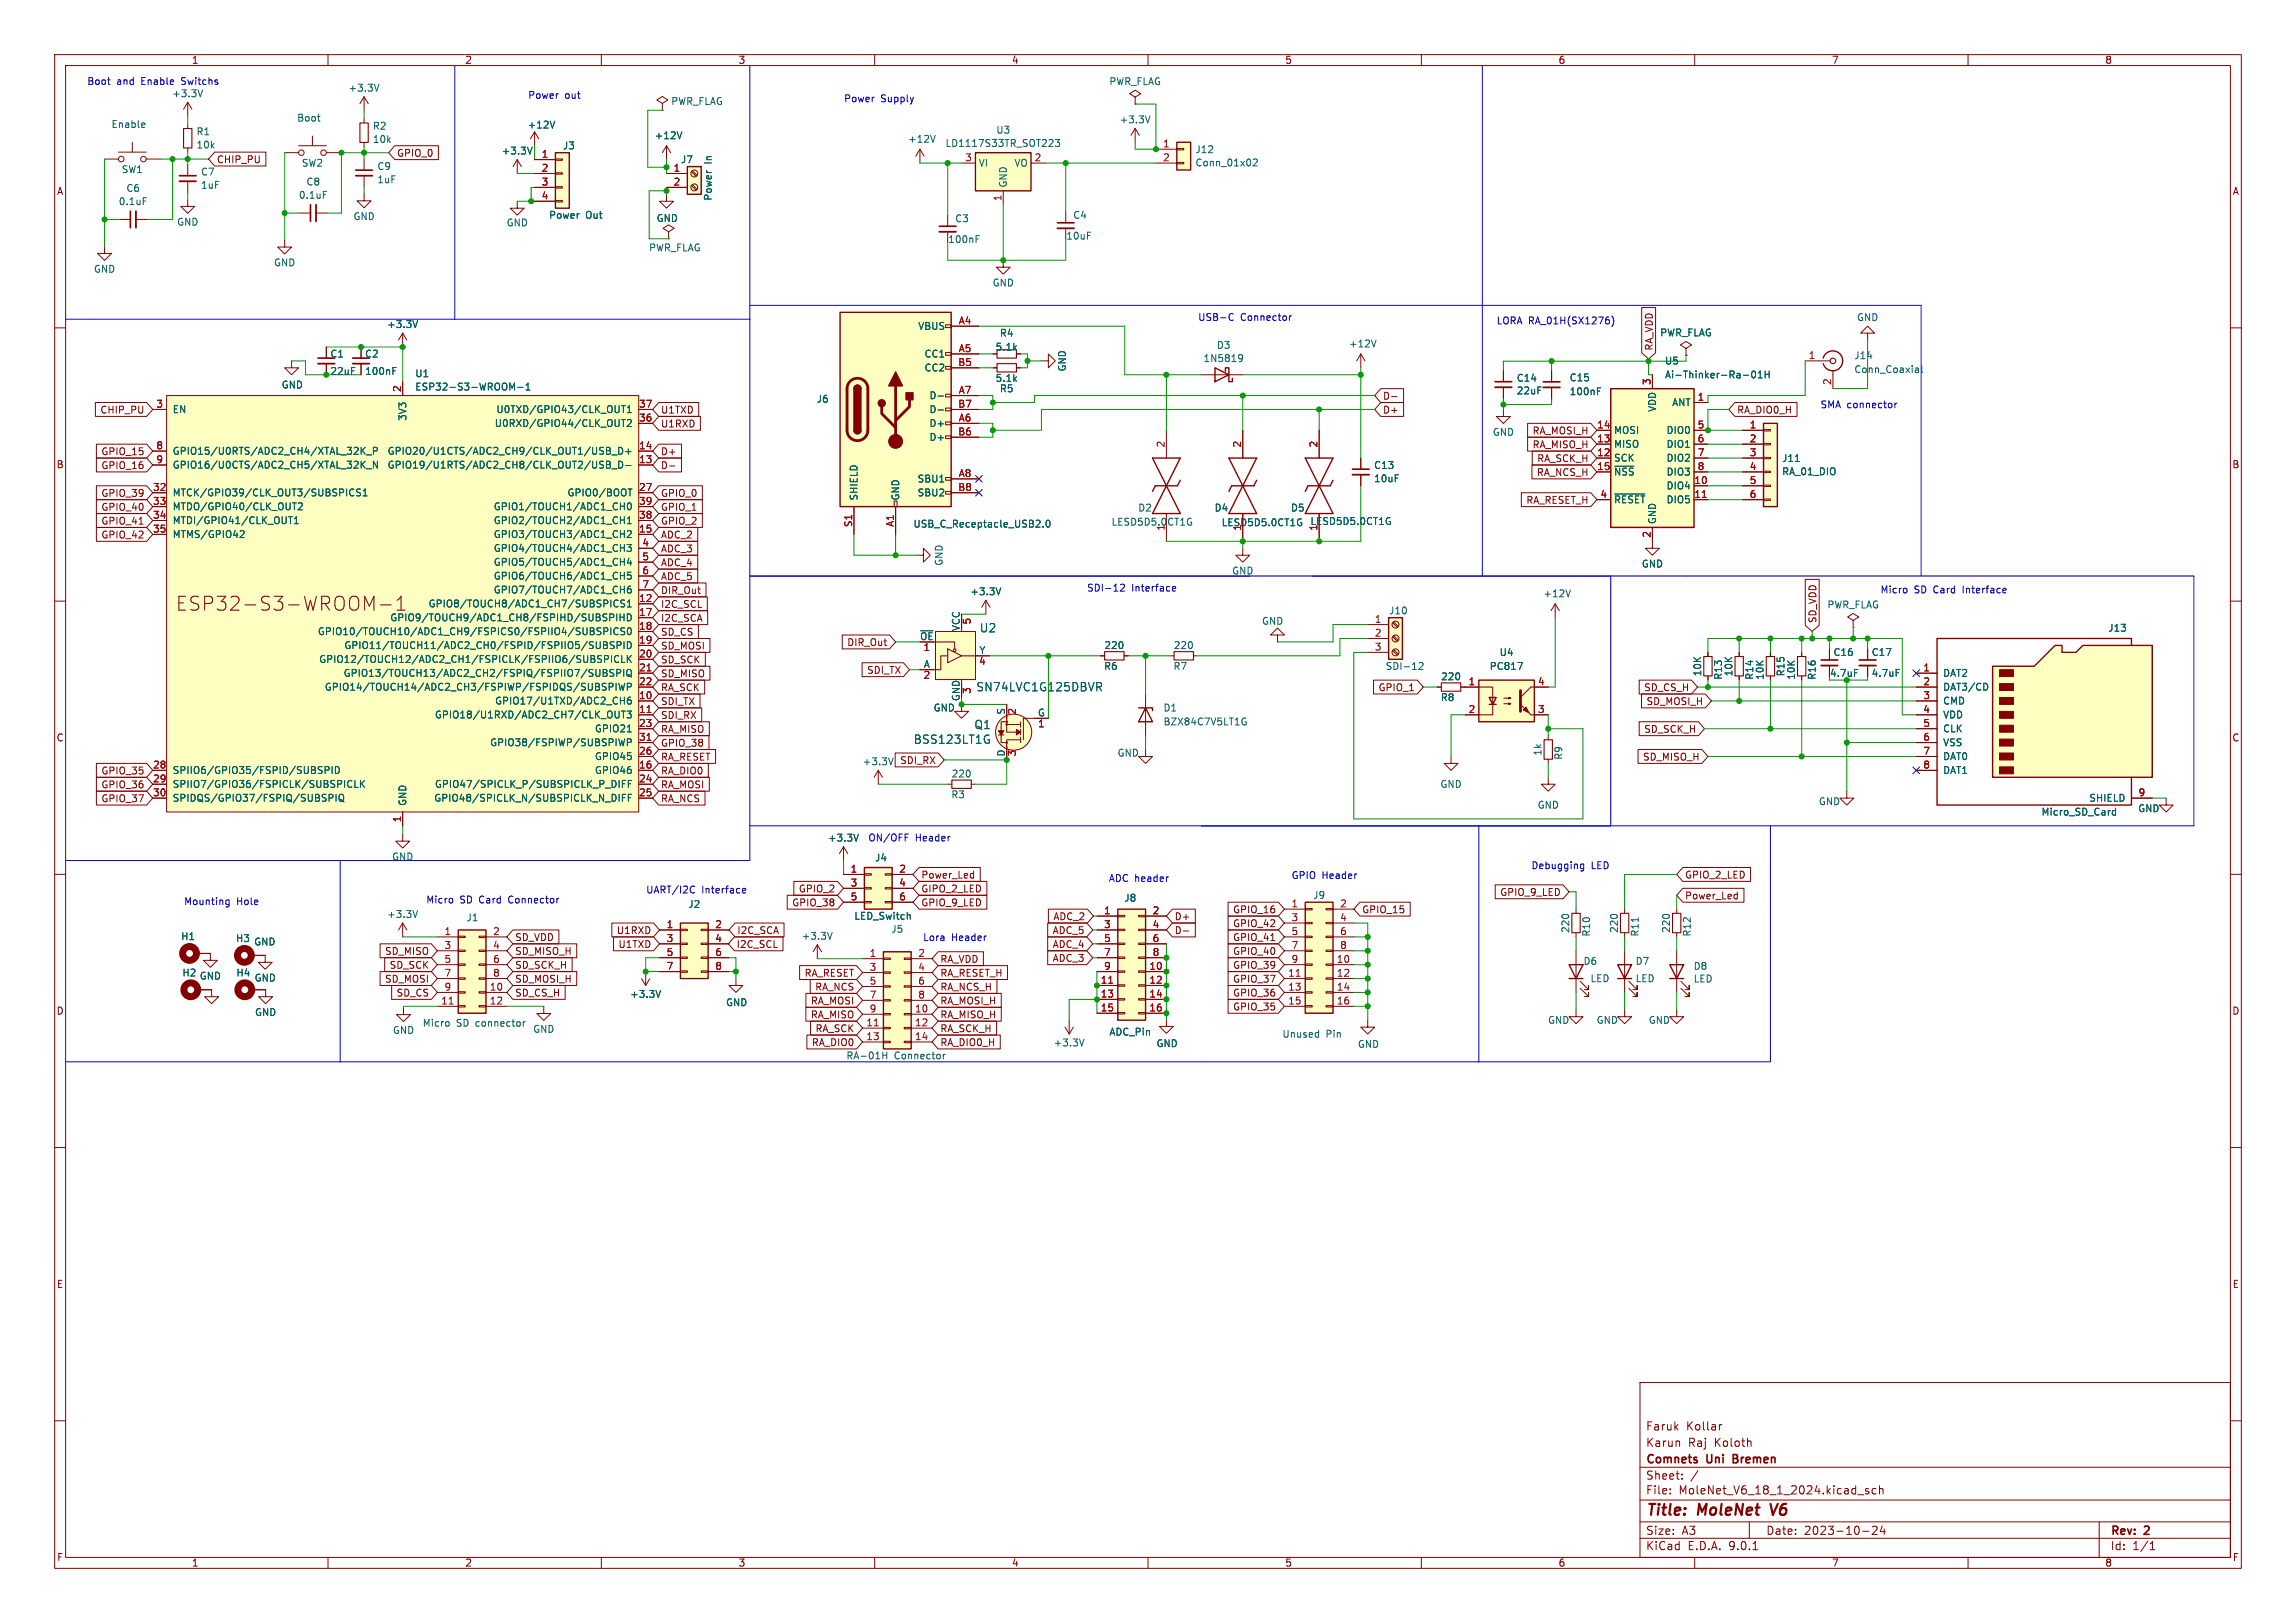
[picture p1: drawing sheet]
<svg xmlns="http://www.w3.org/2000/svg" width="420mm" height="297mm" viewBox="0 0 420 297" stroke-linecap="round" stroke-linejoin="round" font-family="sans-serif">
<defs><g id="words">
<text font-size="3.5" fill="#840000" x="32.1" y="112">ESP32-S3-WROOM-1</text>
<g font-size="2.8" fill="#840000">
<text x="301" y="277.9">Title:</text>
<text x="310.6" y="277.9">MoleNet</text>
<text x="324.8" y="277.9">V6</text>
</g>
<g font-size="2.1" fill="#006464">
<text x="179.1" y="115.9">U2</text>
<text x="178.5" y="126.7">SN74LVC1G125DBVR</text>
<text x="167" y="136.3">BSS123LT1G</text>
<text x="178.1" y="133.6">Q1</text>
</g>
<g font-size="2.1" fill="#840000">
<text x="301" y="262">Faruk</text>
<text x="308.4" y="262">Kollar</text>
<text x="301" y="268.2">Comnets</text>
<text x="301" y="265">Karun</text>
<text x="308.8" y="265">Raj</text>
<text x="312.3" y="268.2">Uni</text>
<text x="313.7" y="265">Koloth</text>
<text x="317.7" y="268.2">Bremen</text>
<text x="301" y="273.7">File:</text>
<text x="301" y="271">Sheet:</text>
<text x="307.1" y="273.7">MoleNet_V6_18_1_2024.kicad_sch</text>
<text x="301" y="281.1">Size:</text>
<text x="307.6" y="281.1">A3</text>
<text x="323" y="281.1">Date:</text>
<text x="330" y="281.1">2023-10-24</text>
<text x="386" y="281.3">Rev:</text>
<text x="392.4" y="281.3">2</text>
<text x="301" y="283.9">KiCad</text>
<text x="308.7" y="283.9">E.D.A.</text>
<text x="316.3" y="283.9">9.0.1</text>
<text x="386" y="283.9">Id:</text>
<text x="390.1" y="283.9">1/1</text>
</g>
<g font-size="1.8" fill="#840000">
<text x="35" y="11.9">1</text>
<text x="85" y="11.9">2</text>
<text x="135" y="11.9">3</text>
<text x="185" y="11.9">4</text>
<text x="235" y="11.9">5</text>
<text x="285" y="11.9">6</text>
<text x="335" y="11.9">7</text>
<text x="385" y="11.9">8</text>
<text x="72.5" y="28.9">GPIO_0</text>
<text x="10.3" y="35.9">A</text>
<text x="39.6" y="30.1">CHIP_PU</text>
<text x="408.3" y="35.9">A</text>
<text x="182" y="64.4">5.1k</text>
<text x="302.5" y="64.3" transform="rotate(-90 302.5 64.3)">RA_VDD</text>
<text x="18.3" y="75.9">CHIP_PU</text>
<text x="120.8" y="75.9">U1TXD</text>
<text x="252.9" y="73.3">D-</text>
<text x="252.9" y="75.9">D+</text>
<text x="317.7" y="75.9">RA_DIO0_H</text>
<text x="18.4" y="83.5">GPIO_15</text>
<text x="120.8" y="78.4">U1RXD</text>
<text x="120.8" y="83.5">D+</text>
<text x="280.2" y="82.2">RA_MISO_H</text>
<text x="280.2" y="79.7">RA_MOSI_H</text>
<text x="10.3" y="85.9">B</text>
<text x="18.4" y="86">GPIO_16</text>
<text x="120.8" y="86">D-</text>
<text x="281" y="87.3">RA_NCS_H</text>
<text x="281.1" y="84.8">RA_SCK_H</text>
<text x="408.2" y="85.9">B</text>
<text x="18.4" y="93.7">GPIO_40</text>
<text x="18.4" y="91.1">GPIO_39</text>
<text x="120.8" y="93.7">GPIO_1</text>
<text x="120.8" y="91.1">GPIO_0</text>
<text x="279.1" y="92.4">RA_RESET_H</text>
<text x="18.4" y="96.2">GPIO_41</text>
<text x="18.4" y="98.7">GPIO_42</text>
<text x="120.8" y="98.7">ADC_2</text>
<text x="120.8" y="101.3">ADC_3</text>
<text x="120.8" y="96.2">GPIO_2</text>
<text x="120.8" y="106.4">ADC_5</text>
<text x="120.8" y="103.8">ADC_4</text>
<text x="120.8" y="114">I2C_SCA</text>
<text x="120.8" y="111.4">I2C_SCL</text>
<text x="120.8" y="108.9">DIR_Out</text>
<text x="120.8" y="116.5">SD_CS</text>
<text x="120.8" y="119.1">SD_MOSI</text>
<text x="154.9" y="118.4">DIR_Out</text>
<text x="332.4" y="114.1" transform="rotate(-90 332.4 114.1)">SD_VDD</text>
<text x="120.8" y="121.6">SD_SCK</text>
<text x="120.8" y="124.1">SD_MISO</text>
<text x="158.5" y="123.5">SDI_TX</text>
<text x="120.8" y="131.8">SDI_RX</text>
<text x="120.8" y="126.7">RA_SCK</text>
<text x="120.8" y="129.2">SDI_TX</text>
<text x="252.1" y="126.7">GPIO_1</text>
<text x="300.7" y="126.7">SD_CS_H</text>
<text x="301.1" y="129.2">SD_MOSI_H</text>
<text x="10.3" y="135.9">C</text>
<text x="120.8" y="134.3">RA_MISO</text>
<text x="120.8" y="136.8">GPIO_38</text>
<text x="300.7" y="134.3">SD_SCK_H</text>
<text x="408.2" y="135.9">C</text>
<text x="18.4" y="141.9">GPIO_35</text>
<text x="120.8" y="141.9">RA_DIO0</text>
<text x="120.8" y="139.4">RA_RESET</text>
<text x="164.6" y="140">SDI_RX</text>
<text x="300.4" y="139.4">SD_MISO_H</text>
<text x="18.4" y="147">GPIO_37</text>
<text x="18.4" y="144.5">GPIO_36</text>
<text x="120.8" y="147">RA_NCS</text>
<text x="120.8" y="144.5">RA_MOSI</text>
<text x="168.4" y="161">Power_Led</text>
<text x="308.1" y="161">GPIO_2_LED</text>
<text x="144.8" y="166.1">GPIO_38</text>
<text x="146" y="163.5">GPIO_2</text>
<text x="168.4" y="166.1">GPIO_9_LED</text>
<text x="168.4" y="163.5">GIPO_2_LED</text>
<text x="225.5" y="167.3">GPIO_16</text>
<text x="249.1" y="167.3">GPIO_15</text>
<text x="274.3" y="164.1">GPIO_9_LED</text>
<text x="308.1" y="164.8">Power_Led</text>
<text x="94.1" y="172.4">SD_VDD</text>
<text x="112.7" y="171.1">U1RXD</text>
<text x="113" y="173.7">U1TXD</text>
<text x="134.7" y="173.7">I2C_SCL</text>
<text x="134.8" y="171.1">I2C_SCA</text>
<text x="192.5" y="173.7">ADC_4</text>
<text x="192.5" y="171.1">ADC_5</text>
<text x="192.6" y="168.6">ADC_2</text>
<text x="214.8" y="171.1">D-</text>
<text x="214.8" y="168.6">D+</text>
<text x="225.5" y="169.9">GPIO_42</text>
<text x="225.5" y="172.4">GPIO_41</text>
<text x="70.3" y="174.9">SD_MISO</text>
<text x="71.2" y="177.5">SD_SCK</text>
<text x="94.1" y="174.9">SD_MISO_H</text>
<text x="94.1" y="177.5">SD_SCK_H</text>
<text x="147.1" y="178.9">RA_RESET</text>
<text x="171.9" y="176.4">RA_VDD</text>
<text x="171.9" y="178.9">RA_RESET_H</text>
<text x="192.5" y="176.2">ADC_3</text>
<text x="225.5" y="174.9">GPIO_40</text>
<text x="225.5" y="177.5">GPIO_39</text>
<text x="10.3" y="185.9">D</text>
<text x="70.3" y="180">SD_MOSI</text>
<text x="72.5" y="182.6">SD_CS</text>
<text x="94.1" y="182.6">SD_CS_H</text>
<text x="94.1" y="180">SD_MOSI_H</text>
<text x="148.2" y="184">RA_MOSI</text>
<text x="149" y="181.5">RA_NCS</text>
<text x="171.9" y="181.5">RA_NCS_H</text>
<text x="171.9" y="184">RA_MOSI_H</text>
<text x="225.5" y="185.1">GPIO_35</text>
<text x="225.5" y="180">GPIO_37</text>
<text x="225.5" y="182.6">GPIO_36</text>
<text x="408.2" y="185.9">D</text>
<text x="148.2" y="186.6">RA_MISO</text>
<text x="148.4" y="191.6">RA_DIO0</text>
<text x="149.1" y="189.1">RA_SCK</text>
<text x="171.9" y="186.6">RA_MISO_H</text>
<text x="171.9" y="189.1">RA_SCK_H</text>
<text x="171.9" y="191.6">RA_DIO0_H</text>
<text x="10.3" y="235.9">E</text>
<text x="408.3" y="235.9">E</text>
<text x="10.3" y="285.9">F</text>
<text x="35" y="286.9">1</text>
<text x="85" y="286.9">2</text>
<text x="135" y="286.9">3</text>
<text x="185" y="286.9">4</text>
<text x="235" y="286.9">5</text>
<text x="285" y="286.9">6</text>
<text x="335" y="286.9">7</text>
<text x="385" y="286.9">8</text>
<text x="408.3" y="285.9">F</text>
</g>
<g font-size="1.8" fill="#0000c2">
<text x="15.9" y="15.6">Boot</text>
<text x="21.3" y="15.6">and</text>
<text x="26" y="15.6">Enable</text>
<text x="33.5" y="15.6">Switchs</text>
<text x="96.5" y="18.2">Power</text>
<text x="103.3" y="18.2">out</text>
<text x="154.3" y="18.8">Power</text>
<text x="161.1" y="18.8">Supply</text>
<text x="219.1" y="58.8">USB-C</text>
<text x="226.9" y="58.8">Connector</text>
<text x="273.7" y="59.4">LORA RA_01H(SX1276)</text>
<text x="332.9" y="74.8">SMA connector</text>
<text x="198.8" y="108.3">SDI-12</text>
<text x="207" y="108.3">Interface</text>
<text x="343.9" y="108.7">Micro</text>
<text x="350.1" y="108.7">SD Card</text>
<text x="359.3" y="108.7">Interface</text>
<text x="158.7" y="154.1">ON/OFF</text>
<text x="167.4" y="154.1">Header</text>
<text x="202.7" y="161.5">ADC header</text>
<text x="236.2" y="160.9">GPIO Header</text>
<text x="280" y="159.1">Debugging</text>
<text x="291.1" y="159.1">LED</text>
<text x="33.6" y="165.7">Mounting</text>
<text x="43.3" y="165.7">Hole</text>
<text x="77.9" y="165.4">Micro</text>
<text x="84.1" y="165.4">SD Card</text>
<text x="93.3" y="165.4">Connector</text>
<text x="118.1" y="163.6">UART/I2C</text>
<text x="128.4" y="163.6">Interface</text>
<text x="168.8" y="172.3">Lora</text>
<text x="174" y="172.3">Header</text>
</g>
<g font-size="1.8" fill="#006464">
<text x="31.4" y="18">+3.3V</text>
<text x="63.7" y="17">+3.3V</text>
<text x="202.8" y="15.8">PWR_FLAG</text>
<text x="20.3" y="23.6">Enable</text>
<text x="54.3" y="22.5">Boot</text>
<text x="68.1" y="23.9">R2</text>
<text x="96.4" y="23.7">+12V</text>
<text x="122.7" y="19.4">PWR_FLAG</text>
<text x="204.7" y="22.8">+3.3V</text>
<text x="35.8" y="24.9">R1</text>
<text x="35.8" y="27.4">10k</text>
<text x="68.1" y="26.4">10k</text>
<text x="91.7" y="28.5">+3.3V</text>
<text x="102.9" y="27.5">J3</text>
<text x="119.7" y="25.7">+12V</text>
<text x="166" y="26.3">+12V</text>
<text x="172.9" y="27.1">LD1117S33TR_SOT223</text>
<text x="182.1" y="24.7">U3</text>
<text x="218.6" y="28.2">J12</text>
<text x="22.2" y="31.9">SW1</text>
<text x="23" y="35.3">C6</text>
<text x="36.7" y="32.3">C7</text>
<text x="36.7" y="34.7">1uF</text>
<text x="55.1" y="30.7">SW2</text>
<text x="56" y="34.1">C8</text>
<text x="68.9" y="31.3">C9</text>
<text x="68.9" y="33.7">1uF</text>
<text x="124.5" y="30.1">J7</text>
<text x="130.4" y="30" transform="rotate(-90 130.4 30)">In</text>
<text x="178.9" y="30.7">VI</text>
<text x="184.4" y="34.4" transform="rotate(-90 184.4 34.4)">GND</text>
<text x="185.5" y="30.7">VO</text>
<text x="218.6" y="30.7">Conn_01x02</text>
<text x="21.6" y="37.7">0.1uF</text>
<text x="32.3" y="41.5">GND</text>
<text x="54.6" y="36.6">0.1uF</text>
<text x="64.6" y="40.5">GND</text>
<text x="92.6" y="41.6">GND</text>
<text x="100.3" y="40.2">Power</text>
<text x="107.1" y="40.2">Out</text>
<text x="120" y="40.8">GND</text>
<text x="130.4" y="36.8" transform="rotate(-90 130.4 36.8)">Power</text>
<text x="174.6" y="40.9">C3</text>
<text x="196.2" y="40.2">C4</text>
<text x="118.6" y="46.2">PWR_FLAG</text>
<text x="173.4" y="44.7">100nF</text>
<text x="195" y="44">10uF</text>
<text x="17.1" y="50.1">GND</text>
<text x="50" y="48.9">GND</text>
<text x="181.5" y="52.6">GND</text>
<text x="339.6" y="59">GND</text>
<text x="60.3" y="65.6">C1</text>
<text x="66.7" y="65.6">C2</text>
<text x="70.7" y="60.2">+3.3V</text>
<text x="167.9" y="60.6">VBUS</text>
<text x="169" y="65.6">CC1</text>
<text x="182.8" y="61.8">R4</text>
<text x="222.5" y="64">D3</text>
<text x="246.7" y="63.8">+12V</text>
<text x="303.6" y="61.8">PWR_FLAG</text>
<text x="339.1" y="65.9">J14</text>
<text x="51.4" y="71.3">GND</text>
<text x="60.3" y="68.8">22uF</text>
<text x="66.7" y="68.8">100nF</text>
<text x="75.9" y="69.2">U1</text>
<text x="75.9" y="71.7">ESP32-S3-WROOM-1</text>
<text x="169" y="68.2">CC2</text>
<text x="182" y="70.1">5.1k</text>
<text x="182.8" y="72">R5</text>
<text x="195.2" y="68.1" transform="rotate(-90 195.2 68.1)">GND</text>
<text x="220" y="66.5">1N5819</text>
<text x="277.4" y="70.1">C14</text>
<text x="287" y="70">C15</text>
<text x="304.5" y="66.9">U5</text>
<text x="304.5" y="69.4">Ai-Thinker-Ra-01H</text>
<text x="339.1" y="68.5">Conn_Coaxial</text>
<text x="31.5" y="75.8">EN</text>
<text x="74.5" y="77.1" transform="rotate(-90 74.5 77.1)">3V3</text>
<text x="90.7" y="75.8">U0TXD/GPIO43/CLK_OUT1</text>
<text x="149.3" y="73.9">J6</text>
<text x="169.9" y="73.3">D-</text>
<text x="169.9" y="75.8">D-</text>
<text x="277.4" y="72.4">22uF</text>
<text x="287" y="72.5">100nF</text>
<text x="303.1" y="75.5" transform="rotate(-90 303.1 75.5)">VDD</text>
<text x="305.8" y="74.5">ANT</text>
<text x="31.5" y="83.4">GPIO15/U0RTS/ADC2_CH4/XTAL_32K_P</text>
<text x="70.8" y="83.4">GPIO20/U1CTS/ADC2_CH9/CLK_OUT1/USB_D+</text>
<text x="90.4" y="78.3">U0RXD/GPIO44/CLK_OUT2</text>
<text x="169.9" y="78.3">D+</text>
<text x="169.9" y="80.9">D+</text>
<text x="273" y="80">GND</text>
<text x="295.1" y="79.6">MOSI</text>
<text x="295.1" y="82.1">MISO</text>
<text x="304.8" y="79.6">DIO0</text>
<text x="304.8" y="82.1">DIO1</text>
<text x="31.5" y="86">GPIO16/U0CTS/ADC2_CH5/XTAL_32K_N</text>
<text x="70.8" y="86">GPIO19/U1RTS/ADC2_CH8/CLK_OUT2/USB_D-</text>
<text x="167.8" y="88.5">SBU1</text>
<text x="251.3" y="86">C13</text>
<text x="251.3" y="88.4">10uF</text>
<text x="295.1" y="84.7">SCK</text>
<text x="295.1" y="87.2">~{NSS}</text>
<text x="304.8" y="84.7">DIO2</text>
<text x="304.8" y="87.2">DIO3</text>
<text x="304.8" y="89.8">DIO4</text>
<text x="325.9" y="87.2">RA_01_DIO</text>
<text x="325.9" y="84.7">J11</text>
<text x="31.5" y="91">MTCK/GPIO39/CLK_OUT3/SUBSPICS1</text>
<text x="31.5" y="93.6">MTDO/GPIO40/CLK_OUT2</text>
<text x="90.2" y="93.6">GPIO1/TOUCH1/ADC1_CH0</text>
<text x="103.7" y="91">GPIO0/BOOT</text>
<text x="157.1" y="91.7" transform="rotate(-90 157.1 91.7)">SHIELD</text>
<text x="164.7" y="91.7" transform="rotate(-90 164.7 91.7)">GND</text>
<text x="167.8" y="91">SBU2</text>
<text x="208.1" y="93.8">D2</text>
<text x="222.1" y="93.8">D4</text>
<text x="236.1" y="93.8">D5</text>
<text x="295.1" y="92.3">~{RESET}</text>
<text x="304.8" y="92.3">DIO5</text>
<text x="31.5" y="96.1">MTDI/GPIO41/CLK_OUT1</text>
<text x="31.5" y="98.7">MTMS/GPIO42</text>
<text x="90.2" y="96.1">GPIO2/TOUCH2/ADC1_CH1</text>
<text x="90.2" y="98.7">GPIO3/TOUCH3/ADC1_CH2</text>
<text x="90.2" y="101.2">GPIO4/TOUCH4/ADC1_CH3</text>
<text x="167" y="96.7">USB_C_Receptacle_USB2.0</text>
<text x="203.2" y="96.4">LESD5D5.0CT1G</text>
<text x="213.1" y="97.2" transform="rotate(-90 213.1 97.2)">1</text>
<text x="223.4" y="96.5">LESD5D5.0CT1G</text>
<text x="239.6" y="96.3">LESD5D5.0CT1G</text>
<text x="303.1" y="96" transform="rotate(-90 303.1 96)">GND</text>
<text x="90.2" y="103.7">GPIO5/TOUCH5/ADC1_CH4</text>
<text x="90.2" y="106.3">GPIO6/TOUCH6/ADC1_CH5</text>
<text x="172.6" y="103.6" transform="rotate(-90 172.6 103.6)">GND</text>
<text x="225.3" y="105.3">GND</text>
<text x="300.2" y="104.1">GND</text>
<text x="71.3" y="113.9">GPIO9/TOUCH9/ADC1_CH8/FSPIHD/SUBSPIHD</text>
<text x="78.3" y="111.4">GPIO8/TOUCH8/ADC1_CH7/SUBSPICS1</text>
<text x="90.2" y="108.8">GPIO7/TOUCH7/ADC1_CH6</text>
<text x="177.4" y="109.1">+3.3V</text>
<text x="254" y="112.6">J10</text>
<text x="282.2" y="109.5">+12V</text>
<text x="334.2" y="111.5">PWR_FLAG</text>
<text x="58" y="116.4">GPIO10/TOUCH10/ADC1_CH9/FSPICS0/FSPIIO4/SUBSPICS0</text>
<text x="62.9" y="119">GPIO11/TOUCH11/ADC2_CH0/FSPID/FSPIIO5/SUBSPID</text>
<text x="168.2" y="117.2">~{OE}</text>
<text x="175.6" y="115.6" transform="rotate(-90 175.6 115.6)">VCC</text>
<text x="179.1" y="119.8">Y</text>
<text x="201.9" y="119">220</text>
<text x="214.6" y="119">220</text>
<text x="230.8" y="114.5">GND</text>
<text x="385.6" y="115.8">J13</text>
<text x="58.3" y="121.5">GPIO12/TOUCH12/ADC2_CH1/FSPICLK/FSPIIO6/SUBSPICLK</text>
<text x="62.8" y="124.1">GPIO13/TOUCH13/ADC2_CH2/FSPIQ/FSPIIO7/SUBSPIQ</text>
<text x="168.9" y="122.3">A</text>
<text x="201.9" y="122.8">R6</text>
<text x="214.6" y="122.8">R7</text>
<text x="253.4" y="122.8">SDI-12</text>
<text x="263.5" y="124.7">220</text>
<text x="272.4" y="122.8">PC817</text>
<text x="274.2" y="120.2">U4</text>
<text x="311.4" y="123.9" transform="rotate(-90 311.4 123.9)">10K</text>
<text x="315.2" y="124.5" transform="rotate(-90 315.2 124.5)">R13</text>
<text x="317.1" y="123.9" transform="rotate(-90 317.1 123.9)">10K</text>
<text x="320.9" y="124.5" transform="rotate(-90 320.9 124.5)">R14</text>
<text x="322.8" y="124.5" transform="rotate(-90 322.8 124.5)">10K</text>
<text x="326.6" y="123.9" transform="rotate(-90 326.6 123.9)">R15</text>
<text x="328.5" y="124.5" transform="rotate(-90 328.5 124.5)">10K</text>
<text x="332.3" y="124.5" transform="rotate(-90 332.3 124.5)">R16</text>
<text x="334.7" y="124.1">4.7uF</text>
<text x="335.3" y="120.2">C16</text>
<text x="342.3" y="120.2">C17</text>
<text x="342.3" y="124.1">4.7uF</text>
<text x="355.3" y="124.1">DAT2</text>
<text x="59.3" y="126.6">GPIO14/TOUCH14/ADC2_CH3/FSPIWP/FSPIDQS/SUBSPIWP</text>
<text x="79.5" y="131.7">GPIO18/U1RXD/ADC2_CH7/CLK_OUT3</text>
<text x="90.5" y="129.1">GPIO17/U1TXD/ADC2_CH6</text>
<text x="170.7" y="130.4">GND</text>
<text x="175.6" y="128.4" transform="rotate(-90 175.6 128.4)">GND</text>
<text x="183.9" y="130.9" transform="rotate(-90 183.9 130.9)">S</text>
<text x="189.8" y="131.2">G</text>
<text x="212.7" y="130.4">D1</text>
<text x="263.5" y="128.5">R8</text>
<text x="355.3" y="126.6">DAT3/CD</text>
<text x="355.3" y="129.1">CMD</text>
<text x="355.3" y="131.7">VDD</text>
<text x="89.6" y="136.8">GPIO38/FSPIWP/SUBSPIWP</text>
<text x="108.7" y="134.2">GPIO21</text>
<text x="212.7" y="132.9">BZX84C7V5LT1G</text>
<text x="355.3" y="134.2">CLK</text>
<text x="355.3" y="136.8">VSS</text>
<text x="31.5" y="141.8">SPIIO6/GPIO35/FSPID/SUBSPID</text>
<text x="108.7" y="139.3">GPIO45</text>
<text x="108.7" y="141.8">GPIO46</text>
<text x="157.7" y="140.2">+3.3V</text>
<text x="174" y="142.5">220</text>
<text x="183.9" y="138.5" transform="rotate(-90 183.9 138.5)">D</text>
<text x="204.3" y="138.7">GND</text>
<text x="282.2" y="138.4" transform="rotate(-90 282.2 138.4)">1k</text>
<text x="286" y="139.1" transform="rotate(-90 286 139.1)">R9</text>
<text x="355.3" y="139.3">DAT0</text>
<text x="355.3" y="141.8">DAT1</text>
<text x="31.5" y="144.4">SPIIO7/GPIO36/FSPICLK/SUBSPICLK</text>
<text x="31.5" y="146.9">SPIDQS/GPIO37/FSPIQ/SUBSPIQ</text>
<text x="74.5" y="147.6" transform="rotate(-90 74.5 147.6)">GND</text>
<text x="79.3" y="146.9">GPIO48/SPICLK_N/SUBSPICLK_N_DIFF</text>
<text x="79.5" y="144.4">GPIO47/SPICLK_P/SUBSPICLK_P_DIFF</text>
<text x="173.9" y="146.3">R3</text>
<text x="263.4" y="144.4">GND</text>
<text x="281.2" y="148.2">GND</text>
<text x="332.6" y="147.5">GND</text>
<text x="373.3" y="149.5">Micro_SD_Card</text>
<text x="382.1" y="146.9">SHIELD</text>
<text x="391" y="148.8">GND</text>
<text x="151.4" y="154.2">+3.3V</text>
<text x="71.6" y="157.7">GND</text>
<text x="160" y="157.8">J4</text>
<text x="125.8" y="166.3">J2</text>
<text x="205.6" y="165.2">J8</text>
<text x="240.1" y="164.7">J9</text>
<text x="33" y="172.2">H1</text>
<text x="43.1" y="172.6">H3</text>
<text x="46.4" y="173.2">GND</text>
<text x="70.7" y="168.2">+3.3V</text>
<text x="85.2" y="168.8">J1</text>
<text x="146.6" y="172.2">+3.3V</text>
<text x="156.2" y="168.5">LED_Switch</text>
<text x="162.9" y="170.9">J5</text>
<text x="287.2" y="170.8" transform="rotate(-90 287.2 170.8)">220</text>
<text x="291.1" y="171.5" transform="rotate(-90 291.1 171.5)">R10</text>
<text x="296.1" y="170.8" transform="rotate(-90 296.1 170.8)">220</text>
<text x="299.9" y="171.5" transform="rotate(-90 299.9 171.5)">R11</text>
<text x="305.7" y="170.8" transform="rotate(-90 305.7 170.8)">220</text>
<text x="309.5" y="171.5" transform="rotate(-90 309.5 171.5)">R12</text>
<text x="33.3" y="178.9">H2</text>
<text x="36.4" y="179.5">GND</text>
<text x="43.2" y="178.9">H4</text>
<text x="46.5" y="179.8">GND</text>
<text x="289.6" y="176.8">D6</text>
<text x="290.8" y="179.9">LED</text>
<text x="299.1" y="176.8">D7</text>
<text x="299.1" y="179.9">LED</text>
<text x="309.7" y="177.7">D8</text>
<text x="309.7" y="180">LED</text>
<text x="115.2" y="182.8">+3.3V</text>
<text x="132.7" y="184.3">GND</text>
<text x="46.6" y="186.1">GND</text>
<text x="71.8" y="189.4">GND</text>
<text x="77.2" y="188.1">Micro</text>
<text x="83.5" y="188.1">SD connector</text>
<text x="97.4" y="189.2">GND</text>
<text x="192.6" y="191.7">+3.3V</text>
<text x="202.8" y="189.7">ADC_Pin</text>
<text x="211.5" y="191.8">GND</text>
<text x="234.5" y="190.1">Unused</text>
<text x="242.6" y="190.1">Pin</text>
<text x="248.3" y="191.9">GND</text>
<text x="283.1" y="187.6">GND</text>
<text x="292" y="187.6">GND</text>
<text x="301.5" y="187.6">GND</text>
<text x="154.7" y="194.1">RA-01H</text>
<text x="163.6" y="194.1">Connector</text>
</g>
<g font-size="1.8" fill="#a90000">
<text x="99" y="29">1</text>
<text x="176.5" y="29.6">3</text>
<text x="189.2" y="29.6">2</text>
<text x="212.7" y="27.1">1</text>
<text x="212.7" y="29.6">2</text>
<text x="99" y="31.5">2</text>
<text x="99" y="34">3</text>
<text x="123.1" y="31.5">1</text>
<text x="123.1" y="34">2</text>
<text x="99" y="36.6">4</text>
<text x="183.3" y="36.9" transform="rotate(-90 183.3 36.9)">1</text>
<text x="175.3" y="59.4">A4</text>
<text x="175.3" y="64.5">A5</text>
<text x="330.8" y="65.8">1</text>
<text x="73.4" y="71.8" transform="rotate(-90 73.4 71.8)">2</text>
<text x="175.2" y="67.1">B5</text>
<text x="302" y="70.6" transform="rotate(-90 302 70.6)">3</text>
<text x="335" y="70.6" transform="rotate(-90 335 70.6)">2</text>
<text x="28.5" y="74.7">3</text>
<text x="116.8" y="74.7">37</text>
<text x="116.8" y="77.2">36</text>
<text x="175.2" y="74.7">B7</text>
<text x="175.3" y="72.1">A7</text>
<text x="175.3" y="77.2">A6</text>
<text x="310.4" y="73.4">1</text>
<text x="28.5" y="82.3">8</text>
<text x="116.8" y="82.3">14</text>
<text x="175.2" y="79.8">B6</text>
<text x="213.1" y="82" transform="rotate(-90 213.1 82)">2</text>
<text x="227.1" y="82" transform="rotate(-90 227.1 82)">2</text>
<text x="241" y="82" transform="rotate(-90 241 82)">2</text>
<text x="292.1" y="78.5">14</text>
<text x="292.1" y="81">13</text>
<text x="292.1" y="83.6">12</text>
<text x="310.4" y="78.5">5</text>
<text x="310.4" y="81">6</text>
<text x="310.4" y="83.6">7</text>
<text x="320" y="78.5">1</text>
<text x="320" y="81">2</text>
<text x="320" y="83.6">3</text>
<text x="27.9" y="89.9">32</text>
<text x="28.5" y="84.8">9</text>
<text x="116.8" y="84.8">13</text>
<text x="116.8" y="89.9">27</text>
<text x="175.2" y="89.9">B8</text>
<text x="175.3" y="87.4">A8</text>
<text x="292.1" y="86.1">15</text>
<text x="309.8" y="88.6">10</text>
<text x="310.4" y="86.1">8</text>
<text x="320" y="86.1">4</text>
<text x="320" y="88.6">5</text>
<text x="27.9" y="92.5">33</text>
<text x="27.9" y="95">34</text>
<text x="116.8" y="92.5">39</text>
<text x="116.8" y="95">38</text>
<text x="292.7" y="91.2">4</text>
<text x="309.8" y="91.2">11</text>
<text x="320" y="91.2">6</text>
<text x="27.9" y="97.5">35</text>
<text x="116.8" y="97.5">15</text>
<text x="117.4" y="100.1">4</text>
<text x="156" y="96.6" transform="rotate(-90 156 96.6)">S1</text>
<text x="163.6" y="96.5" transform="rotate(-90 163.6 96.5)">A1</text>
<text x="227.1" y="97.2" transform="rotate(-90 227.1 97.2)">1</text>
<text x="241" y="97.2" transform="rotate(-90 241 97.2)">1</text>
<text x="302" y="98.5" transform="rotate(-90 302 98.5)">2</text>
<text x="117.4" y="102.6">5</text>
<text x="117.4" y="105.2">6</text>
<text x="117.4" y="107.7">7</text>
<text x="116.8" y="110.2">12</text>
<text x="116.8" y="112.8">17</text>
<text x="116.8" y="115.3">18</text>
<text x="116.8" y="117.9">19</text>
<text x="168.8" y="119.5">1</text>
<text x="177.9" y="114.4" transform="rotate(-90 177.9 114.4)">5</text>
<text x="251.4" y="114">1</text>
<text x="251.4" y="116.6">2</text>
<text x="251.4" y="119.1">3</text>
<text x="116.8" y="120.4">20</text>
<text x="116.8" y="122.9">21</text>
<text x="116.8" y="125.5">22</text>
<text x="168.8" y="124.5">2</text>
<text x="179" y="122">4</text>
<text x="268.5" y="125.5">1</text>
<text x="281.2" y="125.5">4</text>
<text x="351.7" y="122.9">1</text>
<text x="351.7" y="125.5">2</text>
<text x="116.8" y="128">10</text>
<text x="116.8" y="130.6">11</text>
<text x="177.9" y="127.1" transform="rotate(-90 177.9 127.1)">3</text>
<text x="186.1" y="130.9" transform="rotate(-90 186.1 130.9)">2</text>
<text x="268.5" y="130.6">2</text>
<text x="281.2" y="130.6">3</text>
<text x="351.7" y="128">3</text>
<text x="351.7" y="130.6">4</text>
<text x="116.8" y="133.1">23</text>
<text x="116.8" y="135.6">31</text>
<text x="189.8" y="133.4">1</text>
<text x="351.7" y="133.1">5</text>
<text x="351.7" y="135.6">6</text>
<text x="27.9" y="140.7">28</text>
<text x="27.9" y="143.3">29</text>
<text x="116.8" y="138.2">26</text>
<text x="116.8" y="140.7">16</text>
<text x="116.8" y="143.3">24</text>
<text x="186.1" y="138.5" transform="rotate(-90 186.1 138.5)">3</text>
<text x="351.7" y="138.2">7</text>
<text x="351.7" y="140.7">8</text>
<text x="27.9" y="145.8">30</text>
<text x="116.8" y="145.8">25</text>
<text x="391.1" y="145.8">9</text>
<text x="73.4" y="150.6" transform="rotate(-90 73.4 150.6)">1</text>
<text x="155.5" y="159.8">1</text>
<text x="164.4" y="159.8">2</text>
<text x="155.5" y="162.3">3</text>
<text x="155.5" y="164.8">5</text>
<text x="164.4" y="162.3">4</text>
<text x="164.4" y="164.8">6</text>
<text x="201.9" y="167.4">1</text>
<text x="210.7" y="167.4">2</text>
<text x="236.1" y="166.1">1</text>
<text x="245" y="166.1">2</text>
<text x="81.2" y="171.2">1</text>
<text x="81.2" y="173.7">3</text>
<text x="90.1" y="171.2">2</text>
<text x="90.1" y="173.7">4</text>
<text x="121.8" y="169.9">1</text>
<text x="121.8" y="172.5">3</text>
<text x="130.7" y="169.9">2</text>
<text x="130.7" y="172.5">4</text>
<text x="201.9" y="169.9">3</text>
<text x="201.9" y="172.5">5</text>
<text x="210.7" y="169.9">4</text>
<text x="210.7" y="172.5">6</text>
<text x="236.1" y="168.7">3</text>
<text x="236.1" y="171.2">5</text>
<text x="236.1" y="173.7">7</text>
<text x="245" y="168.7">4</text>
<text x="245" y="171.2">6</text>
<text x="245" y="173.7">8</text>
<text x="81.2" y="176.3">5</text>
<text x="81.2" y="178.8">7</text>
<text x="90.1" y="176.3">6</text>
<text x="90.1" y="178.8">8</text>
<text x="121.8" y="175">5</text>
<text x="121.8" y="177.5">7</text>
<text x="130.7" y="175">6</text>
<text x="130.7" y="177.5">8</text>
<text x="159" y="175.2">1</text>
<text x="159" y="177.7">3</text>
<text x="167.9" y="175.2">2</text>
<text x="167.9" y="177.7">4</text>
<text x="201.9" y="175">7</text>
<text x="201.9" y="177.5">9</text>
<text x="210.1" y="177.5">10</text>
<text x="210.7" y="175">8</text>
<text x="235.5" y="178.8">11</text>
<text x="236.1" y="176.3">9</text>
<text x="244.4" y="176.3">10</text>
<text x="244.4" y="178.8">12</text>
<text x="80.6" y="183.9">11</text>
<text x="81.2" y="181.4">9</text>
<text x="89.5" y="181.4">10</text>
<text x="89.5" y="183.9">12</text>
<text x="159" y="180.3">5</text>
<text x="159" y="182.8">7</text>
<text x="159" y="185.3">9</text>
<text x="167.3" y="185.3">10</text>
<text x="167.9" y="180.3">6</text>
<text x="167.9" y="182.8">8</text>
<text x="201.3" y="180.1">11</text>
<text x="201.3" y="182.6">13</text>
<text x="201.3" y="185.2">15</text>
<text x="210.1" y="180.1">12</text>
<text x="210.1" y="182.6">14</text>
<text x="210.1" y="185.2">16</text>
<text x="235.5" y="181.4">13</text>
<text x="235.5" y="183.9">15</text>
<text x="244.4" y="181.4">14</text>
<text x="244.4" y="183.9">16</text>
<text x="158.4" y="187.9">11</text>
<text x="158.4" y="190.4">13</text>
<text x="167.3" y="187.9">12</text>
<text x="167.3" y="190.4">14</text>
</g>
</g></defs>
<g fill="none" stroke="#840000" stroke-width=".18">
<path d="M10 10h400v277h-400zM12 12h396v273h-396zM60 10v2M110 10v2M160 10v2M210 10v2M260 10v2M310 10v2M360 10v2M10 60h2M408 60h2M10 110h2"/>
<path d="M408 110h2M10 160h2M408 160h2M10 210h2M408 210h2M300 253h108v32h-108zM10 260h2M300 278.5h108M300 274.5h108M300 268.5h108M305.5 273.2v.2M305.5 272.5v.1"/>
<path d="M307 263.7l.2 .2v.8M307.7 270.5v.2M307.7 269.8v.1M310.6 269.1l-1.3 1.9M314.5 260.7v1M314.9 260.7l-.2 .1-.2 .2M320 278.5v3M320.1 263.7l.2 .2v.8M339.8 273.5h1.1M341.8 272.5l-.4-.1-.2 .2 .1 .2 .5 .2v.3h-.6M342.5 279.4l.6-.1 .2 .1 .1 .3-1 1.1h1M343.2 272.5l-.5-.1-.3 .3v.4l.2 .2h.6"/>
<path d="M343.8 272.5l.2-.1 .4 .1v.9M343.8 271.9v1.5M344.3 279.2l-.4 1.1h1M344.7 279.8v1M384 278.5v6.5M408 260h2M60 285v2M110 285v2M160 285v2M210 285v2M260 285v2M300 281.5h108"/>
<path d="M310 285v2M320.7 283.6h.8M340.7 280.2h1.2M360 285v2M393.3 283.6h.9M393.3 282.5l.4-.4v1.5"/>
</g>
<path d="M323.9 275.2l.4 2" fill="none" stroke="#840000" stroke-width=".4"/>
<path d="M317 266.9h.5M317.5 266.2h-.5v1.5h.6" fill="none" stroke="#840000" stroke-width=".3"/>
<path d="M270.5 124.5h10.2v7.6h-10.2z" fill="#ffffc2"/>
<path d="M270.5 124.5h10.2v7.6h-10.2zM272.4 127.6h1.3l-.7 1.3zM272.4 128.9h1.3" fill="none" stroke="#840000" stroke-width=".25"/>
<path d="M268 125.7h5v5.1h-5M275.1 127.8h1.3l-.4 .1v-.3l.4 .2M275.1 128.8h1.3l-.4 .1v-.2l.4 .1M280 130.8h3.2M283.2 125.7h-3.2l-1.9 1.9M38.5 174.5v1.2h1.3l-1.3 1.3-1.3-1.3h1.3M38.7 181.1v1.3h1.3l-1.3 1.3-1.3-1.3h1.3M48.6 181.1v1.3h1.3l-1.3 1.3-1.3-1.3h1.3M99.5 184.2v1.3h1.2l-1.2 1.2-1.3-1.2h1.3" fill="none" stroke="#840000" stroke-width=".18"/>
<path d="M278.1 126.4v3.8" fill="none" stroke="#840000" stroke-width=".51"/>
<g fill="#840000" stroke="#840000" stroke-width=".18">
<path d="M278.6 129.9l.5-.5 .6 1z"/>
<path d="M278.1 128.9l1.9 1.9z"/>
</g>
<path d="M277.6 121.2h.9l-.6 1.3" fill="none" stroke="#006464" stroke-width=".18"/>
<path d="M83.8 170.2h5.1v15.2h-5.1z" fill="#ffffc2"/>
<path d="M83.8 170.2h5.1v15.2h-5.1z" fill="none" stroke="#840000" stroke-width=".25"/>
<g fill="none" stroke="#840000" stroke-width=".18">
<path d="M318.1 119.4v.7M323.8 119.4v.7M329.6 119.4v.7M334.6 118.7v2.1M339 113.5l1-.6-1-.6-1 .6 1 .6v1.3M339 114.8h.1M318.1 123.7v.8M323.8 123.7v.8M329.6 123.7v.8M334.6 121.8v2M80 171.5h3.8M80 174h3.8"/>
<path d="M80 176.5h3.8M80 179.1h3.8M83.8 171.3h1.3v.3h-1.3zM83.8 173.9h1.3v.2h-1.3zM83.8 176.4h1.3v.3h-1.3zM83.8 178.9h1.3v.3h-1.3zM87.6 171.3h1.3v.3h-1.3zM87.6 173.9h1.3v.2h-1.3zM87.6 176.4h1.3v.3h-1.3zM87.6 178.9h1.3v.3h-1.3zM88.9 171.5h3.8M88.9 174h3.8"/>
<path d="M88.9 176.5h3.8M88.9 179.1h3.8M117.3 179.1l.8 1.2M118.1 177.8v2.5M118.9 179.1l-.8 1.2M134.6 179.1v1.2h1.3l-1.3 1.3-1.3-1.3h1.3M46.1 181.1h2.5M80 181.6h3.8M80 184.2h3.8M83.8 181.5h1.3v.2h-1.3zM83.8 184h1.3v.3h-1.3zM87.6 181.5h1.3v.2h-1.3z"/>
<path d="M87.6 184h1.3v.3h-1.3zM88.9 181.6h3.8M88.9 184.2h3.8"/>
</g>
<path d="M82.2 183.7h.7" fill="none" stroke="#a90000" stroke-width=".18"/>
<path d="M339.2 122.5h.6M82.1 187.1v.6M95.7 187v.8M96.1 187l-.4 .2M120.8 181.2l-.4 1.3" fill="none" stroke="#006464" stroke-width=".18"/>
<path d="M333.1 120.8h3.1" fill="none" stroke="#840000" stroke-width=".3"/>
<path d="M333.1 121.8h3.1" fill="none" stroke="#840000" stroke-width=".33"/>
<path d="M317.4 120.1h1.5v3.6h-1.5zM323.1 120.1h1.5v3.6h-1.5zM328.8 120.1h1.5v3.6h-1.5z" fill="none" stroke="#840000" stroke-width=".2"/>
<circle cx="44.8" cy="181.1" r="1.27" fill="none" stroke="#840000" stroke-width="1.3"/>
<path d="M124.5 168.9h5v10.2h-5z" fill="#ffffc2"/>
<path d="M210.8 83.8h5.1l-5.1 10.2h5.1zM215.9 87.9l-.5 1h-4.1l-.5 1M124.5 168.9h5v10.2h-5z" fill="none" stroke="#840000" stroke-width=".25"/>
<g fill="none" stroke="#840000" stroke-width=".18">
<path d="M213.4 78.7v5.1M213.4 94v5.1M73.7 152.7v1.2h1.2l-1.2 1.3-1.3-1.3h1.3M73.7 168.9l-.8 1.3M73.7 168.9l.7 1.3M73.7 168.9v2.6M120.6 170.2h3.9M120.6 172.7h3.9M120.6 175.3h3.9M120.6 177.8h3.9M124.5 170.1h1.2v.2h-1.2zM124.5 172.6h1.2v.2h-1.2z"/>
<path d="M124.5 175.1h1.2v.3h-1.2zM124.5 177.7h1.2v.2h-1.2zM128.3 170.1h1.2v.2h-1.2zM128.3 172.6h1.2v.2h-1.2zM128.3 175.1h1.2v.3h-1.2zM128.3 177.7h1.2v.2h-1.2zM129.5 170.2h3.8M129.5 172.7h3.8M129.5 175.3h3.8M129.5 177.8h3.8M297.2 166.4v.7M297.2 170.7v.8"/>
<path d="M73.8 184.4v1.3h1.3l-1.3 1.2-1.3-1.2h1.3"/>
</g>
<path d="M296.4 167.1h1.5v3.6h-1.5z" fill="none" stroke="#840000" stroke-width=".2"/>
<path d="M217.6 94.8l.3 .1M217.7 95.6h.3v.4l-.3 .1M76.4 166.6l-.4 1.3M299.7 167.9v.8" fill="none" stroke="#006464" stroke-width=".18"/>
<path d="M153.7 57.2h20.3v35.5h-20.3z" fill="#ffffc2"/>
<g fill="none" stroke="#840000" stroke-width=".18">
<path d="M66.6 17.7l-.8 1.3M66.6 17.7l.8 1.3M66.6 17.7v2.5M121.9 26.7l-.7 1.2M121.9 26.7l.8 1.2M121.9 26.7v2.5M173 59.4h1v.5h-1zM174 59.7h5.1M173 64.5h1v.5h-1zM173 67.1h1v.5h-1zM173 72.1h1v.5h-1zM173 74.7h1v.5h-1z"/>
<path d="M173 77.2h1v.5h-1zM173 79.8h1v.5h-1zM174 64.8h5.1M174 67.3h5.1M174 72.4h5.1M174 74.9h5.1M174 77.5h5.1M156.2 92.7v5.1M163.6 91.7h.5v1h-.5zM163.8 92.7v5.1M173 87.4h1v.5h-1zM173 89.9h1v.5h-1z"/>
<path d="M174 80h5.1M174 87.6h5.1M174 90.2h5.1"/>
</g>
<path d="M153.7 57.2h20.3v35.5h-20.3zM156.2 71.1a.64 .64 0 0 1 .6-.6 .64 .64 0 0 1 .7 .6M156.2 78.7a.64 .64 0 0 0 .6 .7 .64 .64 0 0 0 .7-.7" fill="none" stroke="#840000" stroke-width=".25"/>
<path d="M155.5 69.8a1.9 1.9 0 0 1 2.1-.4 1.9 1.9 0 0 1 1.1 1.7v7.6a1.91 1.91 0 0 1-1.9 1.9 1.91 1.91 0 0 1-1.9-1.9v-7.7l.2-.7zM161.3 74.4v1.3l2.5 2.5M163.8 70.6v10.2M166.4 73.2v1.2l-2.6 2.6" fill="none" stroke="#840000" stroke-width=".51"/>
<g fill="#840000" stroke="#840000" stroke-width=".25">
<path d="M156.2 71.1h1.3v7.6h-1.3z"/>
<path d="M156.4 70.7a.64 .64 0 0 1 .7-.2 .64 .64 0 0 1 .4 .6h-1.3z"/>
<path d="M156.2 78.7h1.3a.64 .64 0 0 1-.7 .7 .64 .64 0 0 1-.6-.7z"/>
<path d="M163.8 68.1l1.3 2.5h-2.5z"/>
<path d="M165.7 71.9h1.3v1.3h-1.3z"/>
<circle cx="161.3" cy="73.8" r=".63"/>
</g>
<circle cx="163.8" cy="80.8" r="1.27" fill="#840000" stroke="#840000" stroke-width=".18"/>
<path d="M69.3 15.4l-.4 1.3M124.7 24.1l-.4 1.3M171.6 72.5h1M171.6 75h1M190.8 96.3v.2M191.5 95.3l.1-.1a.68 .68 0 0 1 .5 .6 .68 .68 0 0 1-.5 .7l-.3-.5z" fill="none" stroke="#006464" stroke-width=".18"/>
<path d="M364.5 121.9h7.6l3.8-3.8h1.3v1.3h2.5l1.3-1.3h12.7v24.1h-29.2z" fill="#ffffc2"/>
<path d="M389.9 118.1v-1.3h-35.6v30.5h35.6v-5.1M364.5 121.9h7.6l3.8-3.8h1.3v1.3h2.5l1.3-1.3h12.7v24.1h-29.2z" fill="none" stroke="#840000" stroke-width=".25"/>
<g fill="#840000" stroke="#840000" stroke-width=".18">
<path d="M365.8 122.6h2.5v1.2h-2.5z"/>
<path d="M365.8 125.1h2.5v1.3h-2.5z"/>
<path d="M365.8 127.6h2.5v1.3h-2.5z"/>
<path d="M365.8 130.2h2.5v1.2h-2.5z"/>
<path d="M365.8 132.7h2.5v1.3h-2.5z"/>
<path d="M365.8 135.3h2.5v1.2h-2.5z"/>
<path d="M365.8 137.8h2.5v1.3h-2.5z"/>
<path d="M365.8 140.3h2.5v1.3h-2.5z"/>
</g>
<g fill="none" stroke="#840000" stroke-width=".18">
<path d="M66.6 35.5v1.3h1.3l-1.3 1.2-1.3-1.2h1.3M66.6 21.7v.8M66.6 26.1v.7M66.6 29.1v2M66.6 32.2v2M97.8 24.1l-.8 1.3M97.8 24.1l.8 1.3M97.8 24.1v2.6M312.4 119.4v.7M312.4 123.7v.8M350.5 123.2h3.8M350.5 125.7h3.8"/>
<path d="M350.5 128.3h3.8M350.5 130.8h3.8M350.5 133.4h3.8M350.5 135.9h3.8M350.5 138.4h3.8M350.5 141h3.8M389.9 146.1h3.8M396.2 146.1v1.2h1.3l-1.3 1.3-1.2-1.3h1.2"/>
</g>
<path d="M101.5 22.2l-.4 1.2M363.4 125.1l.2 .5-.2 .6M386.4 148.9l.2 .3 .4-.1M387 147.9v1.3M387 148.4l-.4-.1-.2 .3" fill="none" stroke="#006464" stroke-width=".18"/>
<path d="M65.8 22.5h1.6v3.6h-1.6zM311.7 120.1h1.5v3.6h-1.5z" fill="none" stroke="#840000" stroke-width=".2"/>
<path d="M65.1 31.1h3" fill="none" stroke="#840000" stroke-width=".3"/>
<path d="M65.1 32.2h3" fill="none" stroke="#840000" stroke-width=".33"/>
<path d="M101.6 27.9h2.5v10.2h-2.5z" fill="#ffffc2"/>
<path d="M101.6 27.9h2.5v10.2h-2.5z" fill="none" stroke="#840000" stroke-width=".25"/>
<path d="M97.8 29.2h3.8M97.8 31.8h3.8M97.8 34.3h3.8M97.8 36.8h3.8M101.6 29.1h1.3v.2h-1.3zM101.6 31.6h1.3v.3h-1.3zM101.6 34.2h1.3v.2h-1.3zM101.6 36.7h1.3v.3h-1.3z" fill="none" stroke="#840000" stroke-width=".18"/>
<path d="M178.4 27.9h10.2v7h-10.2z" fill="#ffffc2"/>
<path d="M178.4 27.9h10.2v7h-10.2zM295.9 176.5h2.5l-1.2 2.6zM295.9 179.1h2.5M305.4 176.5h2.6l-1.3 2.6zM305.4 179.1h2.6" fill="none" stroke="#840000" stroke-width=".25"/>
<g fill="none" stroke="#840000" stroke-width=".18">
<path d="M121.2 18.9l1-.6-1-.6-1.1 .6 1.1 .6v1.3M94.6 36.8v1.3h1.3l-1.3 1.3-1.3-1.3h1.3M94.6 29.2l-.7 1.3M94.6 29.2l.8 1.3M94.6 29.2v2.6M121.2 20.2h.1M121.9 35.6v1.2h1.3l-1.3 1.3-1.3-1.3h1.3M175.9 29.8h2.5M183.5 34.9v2.6M188.6 29.8h2.5M167.6 101.6h1.3v-1.3l1.3 1.3-1.3 1.3v-1.3M341.6 118.7v2.1"/>
<path d="M341.6 121.8v2M35.9 174.5h2.6M46 174.8h2.5v1.3h1.3l-1.3 1.3-1.3-1.3h1.3M297.2 174v7.6M297.9 179.6l1.6 1.5v-.8v.8h-.8M306.7 166.4v.7M306.7 170.7v.8M306.7 174v7.6M307.5 179.6l1.5 1.5v-.8v.8h-.8M36.2 181.1h2.5M297.9 180.8l1.6 1.6v-.8v.8h-.8M307.5 180.8l1.5 1.6v-.8v.8h-.8"/>
</g>
<path d="M97.3 26.9l-.4 1.3M193 25.5h.8l-.4 .5 .4 .1v.6l-.2 .1-.6-.1M346.9 122.5h.6" fill="none" stroke="#006464" stroke-width=".18"/>
<path d="M340.1 120.8h3.1" fill="none" stroke="#840000" stroke-width=".3"/>
<path d="M340.1 121.8h3.1" fill="none" stroke="#840000" stroke-width=".33"/>
<g fill="none" stroke="#840000" stroke-width="1.3">
<circle cx="34.7" cy="174.5" r="1.27"/>
<circle cx="44.7" cy="174.8" r="1.27"/>
<circle cx="34.9" cy="181.1" r="1.27"/>
</g>
<path d="M305.9 167.1h1.6v3.6h-1.6z" fill="none" stroke="#840000" stroke-width=".2"/>
<path d="M158.1 158.8h5.1v7.6h-5.1z" fill="#ffffc2"/>
<path d="M158.1 158.8h5.1v7.6h-5.1z" fill="none" stroke="#840000" stroke-width=".25"/>
<g fill="none" stroke="#840000" stroke-width=".18">
<path d="M175.9 128.9v1.3h1.3l-1.3 1.2-1.3-1.2h1.3M182.6 134.5h1M184.1 128.9v5.1h2.6M184.1 132.6h2.6M184.3 132.1h-1.2v3.8h1.2M186.7 135.4h-2.6v3.7M186.7 132.1v1M186.7 133.5v1M186.7 134.9v1M191.8 131.4h-4.6v4M262.9 125.7h.8M265.4 138.4v1.3h1.3l-1.3 1.3-1.2-1.3h1.2"/>
<path d="M267.2 125.7h.8M154.3 154.9l-.8 1.3M154.3 154.9l.8 1.3M154.3 154.9v2.6M158.1 159.9h1.3v.2h-1.3zM160.7 141l-.8 1.2M160.7 141l.7 1.2M160.7 141v2.5M161.9 159.9h1.3v.2h-1.3zM173.4 143.5h.7M177.7 143.5h.7M154.3 160h3.8"/>
<path d="M154.3 162.6h3.8M154.3 165.1h3.8M158.1 162.4h1.3v.3h-1.3zM158.1 165h1.3v.2h-1.3zM161.9 162.4h1.3v.3h-1.3zM161.9 165h1.3v.2h-1.3zM163.2 160h3.8M163.2 162.6h3.8M163.2 165.1h3.8M213.4 186.6v1.2h1.2l-1.2 1.3-1.3-1.3h1.3M288.3 184.8v1.3h1.3l-1.3 1.2-1.3-1.2h1.3"/>
<circle cx="184.1" cy="135.9" r=".13"/>
<circle cx="184.1" cy="132.1" r=".13"/>
<circle cx="184.1" cy="132.6" r=".13"/>
<circle cx="185.4" cy="134" r="3.3"/>
</g>
<path d="M163.4 138.7l-.4 1.3M180.5 134.5l.4 .1M180.7 135.4h.3v.5l-.3 .1M157 152.7l-.4 1.2M166.1 167.4l.4 .2v.6" fill="none" stroke="#006464" stroke-width=".18"/>
<path d="M263.7 125h3.5v1.5h-3.5zM174.1 142.7h3.6v1.6h-3.6z" fill="none" stroke="#840000" stroke-width=".2"/>
<circle cx="185.4" cy="134" r="3.3" fill="#ffffc2" stroke="#ffffc2" stroke-width=".18"/>
<g fill="#840000" stroke="#840000" stroke-width=".18">
<path d="M185.9 133.5l.8 .5-.8 .5z"/>
<path d="M182.6 133.7h1l-.5 .8z"/>
</g>
<path d="M171.1 115.6h7.3v8.8h-7.3z" fill="#ffffc2"/>
<g fill="none" stroke="#840000" stroke-width=".18">
<path d="M170.8 117.5h3.8v1.2M171.1 115.6h7.3v8.8h-7.3zM173.4 118.7l2.5 1.3-2.5 1.3zM180.3 109.9l-.7 1.2M180.3 109.9l.8 1.2M180.3 109.9v2.5M173.4 120h-1.3v2.6h-3.8M175.9 120h5.1M201.3 120h.8M205.6 120h.8M209.5 137.2v1.2h1.3l-1.3 1.3-1.2-1.3h1.2M209.5 127v7.6"/>
<circle cx="174.6" cy="119" r=".25"/>
</g>
<path d="M183.1 107.6l-.5 1.2M200.6 124.9h.6l.3 .3-.1 .4-.8 .1M201 125.7l.5 .7M227.4 131.4h.5M227.7 132.1h.3v.4l-.3 .2-.3-.1" fill="none" stroke="#006464" stroke-width=".18"/>
<path d="M202.1 119.3h3.5v1.5h-3.5z" fill="none" stroke="#840000" stroke-width=".2"/>
<path d="M208.3 129.5h2.5v.5M209.5 129.5l1.3 2.6h-2.5z" fill="none" stroke="#840000" stroke-width=".25"/>
<path d="M238.8 165.1h5v20.3h-5z" fill="#ffffc2"/>
<path d="M238.8 165.1h5v20.3h-5z" fill="none" stroke="#840000" stroke-width=".25"/>
<g fill="none" stroke="#840000" stroke-width=".18">
<path d="M168.3 27.3l-.8 1.3M168.3 27.3l.7 1.3M168.3 27.3v2.5M173.4 39.4v2M173.4 42.4v2.1M183.5 47.6v1.3h1.3l-1.3 1.3-1.3-1.3h1.3M181.6 67.3h.8M185.9 67.3h.8M185.9 64.8h.8M284.5 110.5l-.8 1.3M284.5 110.5l.7 1.3M284.5 110.5v2.5"/>
<path d="M283.2 134.6v.8M283.2 138.9v.8M283.2 142.2v1.3h1.3l-1.3 1.3-1.3-1.3h1.3M337.8 144.8v1.3h1.3l-1.3 1.2-1.3-1.2h1.3M234.9 166.4h3.9M234.9 168.9h3.9M234.9 171.5h3.9M234.9 174h3.9M234.9 176.5h3.9M234.9 179.1h3.9M238.8 166.2h1.2v.3h-1.2zM238.8 168.8h1.2v.2h-1.2z"/>
<path d="M238.8 171.3h1.2v.3h-1.2zM238.8 173.9h1.2v.2h-1.2zM238.8 176.4h1.2v.3h-1.2zM238.8 178.9h1.2v.3h-1.2zM242.6 166.2h1.2v.3h-1.2zM242.6 168.8h1.2v.2h-1.2zM242.6 171.3h1.2v.3h-1.2zM242.6 173.9h1.2v.2h-1.2zM242.6 176.4h1.2v.3h-1.2zM242.6 178.9h1.2v.3h-1.2zM243.8 166.4h3.8M243.8 168.9h3.8"/>
<path d="M243.8 171.5h3.8M243.8 174h3.8M243.8 176.5h3.8M243.8 179.1h3.8M288.3 166.4v.7M288.3 170.7v.8M234.9 181.6h3.9M234.9 184.2h3.9M238.8 181.5h1.2v.2h-1.2zM238.8 184h1.2v.3h-1.2zM242.6 181.5h1.2v.2h-1.2zM242.6 184h1.2v.3h-1.2z"/>
<path d="M243.8 181.6h3.8M243.8 184.2h3.8M250.2 186.7v1.3h1.3l-1.3 1.2-1.3-1.2h1.3"/>
</g>
<path d="M237.1 178.7h.7" fill="none" stroke="#a90000" stroke-width=".18"/>
<path d="M171.1 24.8l-.4 1.2M178.5 43.7h.5M178.5 43.1h.7M287.3 107.9l-.4 1.3M241.1 189h.1M241.2 188.5v1.3M241.2 189.7l-.1 .1" fill="none" stroke="#006464" stroke-width=".18"/>
<path d="M182.4 66.5h3.5v1.6h-3.5zM182.4 64h3.5v1.5h-3.5zM282.4 135.4h1.6v3.5h-1.6zM287.5 167.1h1.6v3.6h-1.6z" fill="none" stroke="#840000" stroke-width=".2"/>
<path d="M171.8 41.4h3.1" fill="none" stroke="#840000" stroke-width=".3"/>
<path d="M171.8 42.4h3.1" fill="none" stroke="#840000" stroke-width=".33"/>
<path d="M125.7 30.5h2.6v5.1h-2.6z" fill="#ffffc2"/>
<path d="M125.7 30.5h2.6v5.1h-2.6z" fill="none" stroke="#840000" stroke-width=".25"/>
<g fill="none" stroke="#840000" stroke-width=".18">
<path d="M207.6 17.8l1.1-.7-1.1-.6-1 .6 1 .7v1.3M207.6 19.1h.1M121.9 31.8h3.8M121.9 34.3h3.8M126.5 31.4l.8 .9M126.5 34l.8 .8M126.6 31.2l.9 .9M126.6 33.8l.9 .8M194.9 38.7v2.1M207.6 23.5l-.7 1.3M207.6 23.5l.8 1.3M207.6 23.5v2.5"/>
<path d="M194.9 41.8v2M190.5 66h1.3v-1.2l1.2 1.2-1.2 1.3v-1.3"/>
<circle cx="127" cy="31.7" r=".63"/>
<circle cx="127" cy="34.3" r=".63"/>
</g>
<path d="M193.4 40.8h3.1" fill="none" stroke="#840000" stroke-width=".3"/>
<path d="M193.4 41.8h3.1" fill="none" stroke="#840000" stroke-width=".33"/>
<path d="M210.4 21.2l-.5 1.3" fill="none" stroke="#006464" stroke-width=".18"/>
<path d="M215.3 26h2.5v5.1h-2.5z" fill="#ffffc2"/>
<path d="M215.3 26h2.5v5.1h-2.5zM287 176.5h2.6l-1.3 2.6zM287 179.1h2.6" fill="none" stroke="#840000" stroke-width=".25"/>
<path d="M211.5 27.3h3.8M211.5 29.8h3.8M215.3 27.2h1.2v.2h-1.2zM215.3 29.7h1.2v.3h-1.2zM149.5 172.9l-.8 1.3M149.5 172.9l.8 1.3M149.5 172.9v2.5M288.3 174v7.6M289.1 179.6l1.5 1.5v-.8v.8h-.8M289.1 180.8l1.5 1.6v-.8v.8h-.8M297.2 184.8v1.3h1.2l-1.2 1.2-1.3-1.2h1.3M306.7 184.8v1.3h1.3l-1.3 1.2-1.3-1.2h1.3" fill="none" stroke="#840000" stroke-width=".18"/>
<path d="M229.3 29.2l.4-.1 .3 .4-.8 .9h.8M152.2 170.6l-.4 1.3" fill="none" stroke="#006464" stroke-width=".18"/>
<path d="M322.6 77.5h2.5v15.2h-2.5z" fill="#ffffc2"/>
<path d="M322.6 77.5h2.5v15.2h-2.5z" fill="none" stroke="#840000" stroke-width=".25"/>
<path d="M318.8 78.7h3.8M322.6 78.6h1.2v.3h-1.2zM318.8 81.3h3.8M318.8 83.8h3.8M318.8 86.4h3.8M318.8 88.9h3.8M318.8 91.4h3.8M322.6 81.2h1.2v.2h-1.2zM322.6 83.7h1.2v.2h-1.2zM322.6 86.2h1.2v.3h-1.2zM322.6 88.8h1.2v.2h-1.2zM322.6 91.3h1.2v.3h-1.2z" fill="none" stroke="#840000" stroke-width=".18"/>
<path d="M328.4 84.5h.7" fill="none" stroke="#006464" stroke-width=".18"/>
<path d="M204.5 166.4h5v20.3h-5z" fill="#ffffc2"/>
<path d="M204.5 166.4h5v20.3h-5z" fill="none" stroke="#840000" stroke-width=".25"/>
<g fill="none" stroke="#840000" stroke-width=".18">
<path d="M200.7 167.6h3.8M200.7 170.2h3.8M200.7 172.7h3.8M200.7 175.3h3.8M200.7 177.8h3.8M204.5 167.5h1.2v.3h-1.2zM204.5 170.1h1.2v.2h-1.2zM204.5 172.6h1.2v.2h-1.2zM204.5 175.1h1.2v.3h-1.2zM204.5 177.7h1.2v.2h-1.2zM208.3 167.5h1.2v.3h-1.2zM208.3 170.1h1.2v.2h-1.2z"/>
<path d="M208.3 172.6h1.2v.2h-1.2zM208.3 175.1h1.2v.3h-1.2zM208.3 177.7h1.2v.2h-1.2zM209.5 167.6h3.9M209.5 170.2h3.9M209.5 172.7h3.9M209.5 175.3h3.9M209.5 177.8h3.9M200.7 180.3h3.8M200.7 182.9h3.8M200.7 185.4h3.8M204.5 180.2h1.2v.3h-1.2z"/>
<path d="M204.5 182.8h1.2v.2h-1.2zM204.5 185.3h1.2v.2h-1.2zM208.3 180.2h1.2v.3h-1.2zM208.3 182.8h1.2v.2h-1.2zM208.3 185.3h1.2v.2h-1.2zM209.5 180.3h3.9M209.5 182.9h3.9M209.5 185.4h3.9"/>
</g>
<path d="M202.8 179.9h.7" fill="none" stroke="#a90000" stroke-width=".18"/>
<path d="M161.6 174.2h5.1v17.7h-5.1z" fill="#ffffc2"/>
<path d="M224.8 83.8h5.1l-5.1 10.2h5.1zM229.9 87.9l-.5 1h-4.1l-.5 1M238.8 83.8h5l-5 10.2h5zM243.8 87.9l-.5 1h-4l-.5 1M161.6 174.2h5.1v17.7h-5.1z" fill="none" stroke="#840000" stroke-width=".25"/>
<g fill="none" stroke="#840000" stroke-width=".18">
<path d="M34.3 36.5v1.3h1.3l-1.3 1.2-1.2-1.2h1.2M53.3 66v1.3h1.3l-1.3 1.3-1.2-1.3h1.2M59.7 63.5v2M59.7 66.5v2.1M227.3 78.7v5.1M241.3 78.7v5.1M248.9 64.8l-.7 1.2M248.9 64.8l.8 1.2M248.9 64.8v2.5M275 75v1.2h1.3l-1.3 1.3-1.3-1.3h1.3M275 67.8v2.1M275 70.9v2"/>
<path d="M283.8 67.8v2.1M283.8 70.9v2M227.3 94v5.1M241.3 94v5.1M248.9 83.8v2.1M248.9 86.9v2M227.3 100.3v1.3h1.3l-1.3 1.3-1.2-1.3h1.2M233.7 116.2h1.2l-1.2-1.3-1.3 1.3h1.3v1.3M214 120h.8M218.3 120h.8M157.8 175.4h3.8M157.8 178h3.8"/>
<path d="M161.6 175.3h1.3v.3h-1.3zM161.6 177.9h1.3v.2h-1.3zM165.4 175.3h1.3v.3h-1.3zM165.4 177.9h1.3v.2h-1.3zM166.7 175.4h3.8M166.7 178h3.8M157.8 180.5h3.8M157.8 183.1h3.8M157.8 185.6h3.8M157.8 188.1h3.8M157.8 190.7h3.8M161.6 180.4h1.3v.2h-1.3z"/>
<path d="M161.6 182.9h1.3v.3h-1.3zM161.6 185.5h1.3v.2h-1.3zM161.6 188h1.3v.3h-1.3zM161.6 190.6h1.3v.2h-1.3zM165.4 180.4h1.3v.2h-1.3zM165.4 182.9h1.3v.3h-1.3zM165.4 185.5h1.3v.2h-1.3zM165.4 188h1.3v.3h-1.3zM165.4 190.6h1.3v.2h-1.3zM166.7 180.5h3.8M166.7 183.1h3.8M166.7 185.6h3.8"/>
<path d="M166.7 188.1h3.8M166.7 190.7h3.8"/>
</g>
<path d="M159.9 187.7h.8" fill="none" stroke="#a90000" stroke-width=".18"/>
<path d="M251.7 62.2l-.4 1.3M292.2 71.6h.4M292.2 71h.6M237.8 94.9l.3 .1M237.9 95.7h.2v.4l-.2 .1M254 94.7l.3 .1M254.1 95.4h.2v.5l-.2 .1M161.5 193.1h.7M162.2 192.5v1.3M172.5 192.9v.9M172.9 192.9l-.4 .3" fill="none" stroke="#006464" stroke-width=".18"/>
<path d="M58.2 65.5h3M273.5 69.9h3M282.3 69.9h3M247.4 85.9h3" fill="none" stroke="#840000" stroke-width=".3"/>
<path d="M58.2 66.5h3M273.5 70.9h3M282.3 70.9h3M247.4 86.9h3" fill="none" stroke="#840000" stroke-width=".33"/>
<path d="M214.8 119.3h3.5v1.5h-3.5z" fill="none" stroke="#840000" stroke-width=".2"/>
<path d="M30.5 72.4h86.3v76.2h-86.3z" fill="#ffffc2"/>
<g fill="none" stroke="#840000" stroke-width=".18">
<path d="M27.9 74.9h2.6M30.5 72.4h86.3v76.2h-86.3zM66 63.5v2M66 66.5v2.1M73.7 61v2.5M73.7 69.9v2.5M73.7 61l-.8 1.2M73.7 61l.7 1.2M116.8 74.9h2.6M116.8 77.5h2.6M330.2 66h4.6M335.3 67.8v3.3"/>
<path d="M341.6 61h1.3l-1.3-1.3-1.2 1.3h1.2v1.2M27.9 82.6h2.6M27.9 85.1h2.6M27.9 90.2h2.6M27.9 92.7h2.6M27.9 95.3h2.6M27.9 97.8h2.6M116.8 82.6h2.6M116.8 85.1h2.6M116.8 90.2h2.6M116.8 92.7h2.6M116.8 95.3h2.6"/>
<path d="M116.8 97.8h2.6M302.3 99.1v1.2h1.2l-1.2 1.3-1.3-1.3h1.3M67.6 110.9l.8-1.8v2.6M69.6 110.7h1.9M72.6 111.7h1.5M72.6 109.8l.8-.7v2.6M116.8 100.3h2.6M116.8 102.9h2.6M116.8 105.4h2.6M116.8 108h2.6M116.8 110.5h2.6M116.8 113h2.6"/>
<path d="M116.8 115.6h2.6M116.8 118.1h2.6M116.8 120.7h2.6M116.8 123.2h2.6M116.8 125.7h2.6M116.8 128.3h2.6M116.8 130.8h2.6M116.8 133.4h2.6M116.8 135.9h2.6M116.8 138.4h2.6M27.9 141h2.6M27.9 143.5h2.6"/>
<path d="M27.9 146.1h2.6M73.7 148.6v2.5M116.8 141h2.6M116.8 143.5h2.6M116.8 146.1h2.6"/>
</g>
<g fill="none" stroke="#006464" stroke-width=".18">
<path d="M76.4 58.7l-.4 1.2M71.9 67.9h.4M71.9 67.3h.6M93.7 71l.4-.9v1.3M94.7 70.9h1M96.2 71.4h.8M96.2 70.5l.4-.4v1.3M113.7 74.2h.7M113.7 76.8h.7M114 74.2v1.3M114 76.8v1.2M114.8 75.5h.7"/>
<path d="M114.8 74.6l.3-.4v1.3M114.8 76.9l.4-.1 .3 .3-.8 .9h.8M350.5 67.3h.3l.1 .2v.7M350.9 68.1l-.4 .1M350.9 67.6l-.4 .1M351.5 66.9v1.1l.2 .2M44.1 97.1l.4 .1 .2 .3-.8 .9h.8M52.8 94.6h.7M53.1 94.6v1.2M53.5 92h.7M53.9 92v1.3M53.9 95.8h.7"/>
<path d="M53.9 94.9l.3-.3v1.2M54.6 92.1l.5-.1 .2 .4-.8 .9h.8M64.7 89.6a.6 .6 0 0 0-.8 .4 .6 .6 0 0 0 .6 .7l.2-.1M65.9 89.5h-.4l-.2 .1v.4l.5 .2 .1 .3-.2 .2h-.5M66.1 81.9v1.2M66.1 84.4v1.3M66.2 82.4l.6 .7M66.2 84.9l.6 .8M66.4 90.7h.8M66.4 89.8l.4-.3v1.2M66.8 81.9l-.7 .7M66.8 84.4l-.7 .7"/>
<path d="M67 83.3h1M67 85.8h1M68.3 82.5h.6l.1-.2v-.3l-.7-.1v1.2M69 84.4v1.3l-.7-1.3v1.3M110.2 84.4l.2 .1M110.3 85.2v.3M110.9 81.9h.5l.2 .2-.2 .4 .2 .1 .1 .3-.3 .2h-.5zM110.9 84.4h.5l.2 .2-.2 .4 .2 .1 .1 .3-.3 .3h-.5zM110.9 82.5h.5M110.9 85h.5M111.9 83.3h1M111.9 85.8h1"/>
<path d="M113.2 81.9a.64 .64 0 0 1 .7 .6 .64 .64 0 0 1-.7 .6zM113.2 84.4a.64 .64 0 0 1 .7 .6 .64 .64 0 0 1-.7 .7zM113.5 92.6h.7M113.5 94.6v1.2M113.5 95.2h.7M113.5 97.7h.7M114.2 92v1.3M114.2 94.6v1.2M114.2 97.1v1.3M114.2 99.6v1.3M114.5 82.6h.9M114.5 85.2h.9"/>
<path d="M114.7 99.6h.8l-.4 .5 .3 .1v.6l-.2 .1-.5-.1M114.8 95.8h.7M114.8 97.2l.4-.1 .3 .4-.8 .9h.8M114.8 94.9l.3-.3v1.2M114.9 89.5h.7M114.9 92.1l.2-.1a.68 .68 0 0 1 .4 .7 .68 .68 0 0 1-.4 .6l-.3-.5zM114.9 82.2v.9M115.2 89.5v1.2M109.8 117.4v1l-.1 .2-.4 .1M109.9 114.9h-.5l-.1 .1v.4l.5 .2 .1 .3-.2 .2h-.5M110.4 117.4h.4l.3 .3-.3 .3 .3 .1v.3l-.2 .3h-.5zM110.4 118h.4"/>
<path d="M110.5 115.5h.6l.1-.2-.1-.3-.6-.1v1.2M111.6 113l.6-.1 .1-.1-.1-.3-.6-.2v1.3M111.7 114.9v1.2M111.9 120v1.2M112.3 117.5l-.4-.1-.2 .1v.4l.5 .2 .1 .3-.2 .3-.5-.1M112.8 112.3v1.3M112.9 118.1l.6-.1 .1-.2-.1-.3-.6-.1v1.3M113.1 109.9a.6 .6 0 0 0-.9 .4 .6 .6 0 0 0 .6 .8l.3-.2M113.1 115a.6 .6 0 0 0-.9 .4 .6 .6 0 0 0 .6 .7l.3-.1M113.4 112.3v1.3M113.4 112.9h.8M113.5 100.2h.7"/>
<path d="M113.5 102.8h.7M113.5 105.3h.7M113.5 107.9h.7M113.7 120v1.2h.6M114.2 112.3v1.3M114.2 117.4v1.3M114.2 102.2v1.2M114.2 104.7v1.3M114.2 107.3v1.2M114.3 109.9l-.5-.1-.2 .1v.4l.6 .2 .1 .3-.3 .3-.5-.1M114.3 114.9h-.5l-.2 .1v.4l.6 .2 .1 .3-.3 .2h-.5M114.8 112.3a.64 .64 0 0 1 .7 .7 .64 .64 0 0 1-.7 .6z"/>
<path d="M114.8 117.4a.64 .64 0 0 1 .7 .7 .64 .64 0 0 1-.7 .6zM114.8 120v1.2M114.8 110.2l.3-.4v1.3M114.8 111.1h.7M114.9 115l.2-.1a.68 .68 0 0 1 .4 .6 .68 .68 0 0 1-.4 .6l-.3-.4zM115.1 102.1l-.3 .9h.7M115.4 107.3h-.4a.86 .86 0 0 0 0 1.2l.4-.1 .1-.4-.3-.3-.3 .1-.1 .2M115.4 102.6v.8M115.4 104.7h-.6v.6l.1-.1 .5 .1 .1 .1-.1 .5-.2 .1-.4-.1M115.5 120l-.7 .7M109.3 120.3l.7 .6-.2 .3h-.5M109.7 122.5v1l-.2 .3"/>
<path d="M110 120h-.4l-.3 .2M110.3 122.5h.5l.2 .2-.2 .4 .2 .1 .1 .3-.3 .3h-.5zM110.3 123.1h.5M110.6 120.6h.6l.1-.2-.1-.3-.6-.1v1.2M110.9 125.1l-.5-.1-.2 .2v.3l.6 .3 .1 .3-.3 .2-.4-.1M111.4 125.7l.6-.1 .2-.1-.1-.3-.7-.2v1.3M112.3 122.6l-.5-.1-.2 .1v.4l.6 .2 .1 .3-.3 .3-.4-.1M112.5 130.1v1l.3 .3 .3-.1 .1-.2v-1M112.7 125v1.3M112.8 123.2l.6-.1 .1-.2v-.3l-.7-.1v1.3M113.2 120.1a.6 .6 0 0 0-.9 .4 .6 .6 0 0 0 .6 .7l.3-.1M113.2 125l.3 1.3 .2-.9 .3 .9 .3-1.3"/>
<path d="M113.5 127.6v1.2M113.5 128.2h.7M113.7 130.1h.7M114 130.1v1.3M114.1 122.5v1.3M114.2 127.6v1.2M114.3 135.2l-.3 1.3-.3-.9-.2 .9M114.7 130.1h.8l-.4 .5 .3 .1v.6l-.2 .1-.5-.1M114.8 125.7l.6-.1 .1-.1-.1-.3-.6-.2v1.3M114.8 135.9l.6-.1 .1-.2-.1-.3-.6-.1v1.3M114.8 133.9h.7M114.8 122.6l.1-.1a.43 .43 0 0 1 .6 .4v.4a.42 .42 0 0 1-.4 .5 .42 .42 0 0 1-.5-.5v-.4z"/>
<path d="M114.9 123.5l.6 .4M114.9 120.5l.6 .7M115.4 127.6h-.4a.86 .86 0 0 0 0 1.2l.4-.1 .1-.4-.3-.2h-.3l-.1 .2M58.4 140.9l.4 .1 .1 .3-.2 .2h-.3M58.4 140.3h.5M59.5 140.9h.6l.1-.2-.1-.3-.6-.1v1.2M60.2 146h.6l.1-.2v-.3l-.7-.1v1.2M60.7 140.3v1.2M61.4 140.3a.64 .64 0 0 1 .7 .6 .64 .64 0 0 1-.7 .6zM61.5 145.4v1.2M62.1 145.5l.2-.1a.43 .43 0 0 1 .6 .4v.4a.42 .42 0 0 1-.5 .4 .42 .42 0 0 1-.4-.4zM62.3 146.3l.6 .5"/>
<path d="M63 142.8v1.3M64.4 142.9a.6 .6 0 0 0-.9 .5 .6 .6 0 0 0 .6 .7l.3-.1M64.9 142.8v1.3h.6M65.9 142.8v1.3M66.1 143.4l.6 .7M66.7 142.8l-.8 .7M113.2 142.8v1.3M113.2 145.4v1.2M113.8 143.4h.5M113.8 146h.5M114.5 142.8h-.7v1.3M114.5 145.4h-.7v1.2"/>
<path d="M114.9 143.4h.5M114.9 146h.5M115.5 142.8h-.6v1.3M115.5 145.4h-.6v1.2"/>
</g>
<path d="M118.4 122.8h.7M118.4 130.4h.7M118.4 135.5h.7" fill="none" stroke="#a90000" stroke-width=".18"/>
<path d="M333.5 65.5a1.81 1.81 0 0 1 2.8-1 1.81 1.81 0 0 1 0 3 1.81 1.81 0 0 1-2.8-1" fill="none" stroke="#840000" stroke-width=".25"/>
<circle cx="335.3" cy="66" r=".51" fill="none" stroke="#840000" stroke-width=".2"/>
<path d="M64.5 65.5h3.1" fill="none" stroke="#840000" stroke-width=".3"/>
<path d="M64.5 66.5h3.1" fill="none" stroke="#840000" stroke-width=".33"/>
<path d="M294.6 71.1h15.3v25.4h-15.3z" fill="#ffffc2"/>
<path d="M222.2 67.3l2.6 1.3-2.6 1.3zM224.2 67.9v-.6h.6v2.6h.6v-.7M294.6 71.1h15.3v25.4h-15.3z" fill="none" stroke="#840000" stroke-width=".25"/>
<g fill="none" stroke="#840000" stroke-width=".18">
<path d="M34.3 18.7v2.6M34.3 18.7l-.7 1.3M34.3 18.7l.8 1.3M19.1 29.1h2.6M21.7 27.8h5M24.2 26.1v1.7M26.7 29.1h2.6M34.3 22.8v.7M34.3 27.1v.7M34.3 30.1v2.1M34.3 33.2v2M52.1 27.9h2.5"/>
<path d="M54.6 26.7h5.1M54.8 39h2M57.1 24.9v1.8M57.8 39h2M59.7 27.9h2.5M19.1 45.1v1.3h1.3l-1.3 1.3-1.2-1.3h1.2M21.8 40.2h2.1M24.9 40.2h2M52.1 43.9v1.3h1.2l-1.2 1.3-1.3-1.3h1.3M122.3 42.4l1-.6-1-.7-1 .7 1 .6v1.3M122.3 43.7h.1M219.7 68.6h7.6"/>
<path d="M292.1 78.7h2.5M302.3 68.6v2.5M308.4 63.8l1-.7-1-.6-1 .6 1 .7v1.2M308.4 65h.1M309.9 78.7h2.5M309.9 73.7h2.5M292.1 81.3h2.5M292.1 83.8h2.5M292.1 86.4h2.5M292.1 91.4h2.5M302.3 96.5v2.6M309.9 81.3h2.5"/>
<path d="M309.9 83.8h2.5M309.9 86.4h2.5M309.9 91.4h2.5M309.9 88.9h2.5"/>
<circle cx="22.2" cy="29.1" r=".51"/>
<circle cx="26.2" cy="29.1" r=".51"/>
<circle cx="55.1" cy="27.9" r=".51"/>
<circle cx="59.2" cy="27.9" r=".51"/>
</g>
<g fill="none" stroke="#006464" stroke-width=".18">
<path d="M37.1 16.4l-.5 1.3M26.2 36.2h.6M26.3 22.5l.2 .3-.6 .1M26.4 23.3h-.1M58.1 21.3h.4M58.4 22.2h.1M59.2 35h.6M226.7 65l.3-.1 .3 .2a.84 .84 0 0 1-.4 1.1h-.2M227.3 65.4l-.3 .3-.3-.1M318.9 68.7h1M320.5 68l.2-.1a.68 .68 0 0 1 .5 .6 .68 .68 0 0 1-.5 .7l-.3-.5zM321.6 69.2h.7"/>
<path d="M321.6 68.3l.4-.4v1.3M322.9 67.9v1.3M322.9 68.5h.7M323.6 67.9v1.3M295.4 85.3h3.5M295.4 90.4h5.5"/>
</g>
<path d="M311.4 91h.7" fill="none" stroke="#a90000" stroke-width=".18"/>
<path d="M33.6 23.5h1.5v3.6h-1.5z" fill="none" stroke="#840000" stroke-width=".2"/>
<path d="M23.9 38.6v3.1M32.8 32.2h3.1M56.8 37.5v3" fill="none" stroke="#840000" stroke-width=".3"/>
<path d="M24.9 38.6v3.1M32.8 33.2h3.1M57.8 37.5v3" fill="none" stroke="#840000" stroke-width=".33"/>
<path d="M254 113h2.5v7.7h-2.5z" fill="#ffffc2"/>
<path d="M254 113h2.5v7.7h-2.5z" fill="none" stroke="#840000" stroke-width=".25"/>
<g fill="none" stroke="#840000" stroke-width=".18">
<path d="M39.3 27.8h9.3v2.6h-9.3l-1.1-1.3zM72.2 26.7h8v2.5h-8l-1.1-1.3zM97.8 31.8h3.8M97.8 34.3h3.8M97.8 29.2h3.8M97.8 36.8h3.8M121.9 31.8h3.8M121.9 34.3h3.8M174 59.7h5.1M300.3 56.3h2.5v8.3l-1.2 1.1-1.3-1.1zM17.5 73.7h9.3l1.1 1.2-1.1 1.3h-9.3zM27.9 74.9h2.6"/>
<path d="M59.7 63.5v2M59.7 66.5v2.1M66 63.5v2M66 66.5v2.1M73.7 69.9v2.5M116.8 74.9h2.6M116.8 77.5h2.6M120.5 76.2h7.6v2.5h-7.6l-1.1-1.2zM120.5 73.7h7.3v2.5h-7.3l-1.1-1.3zM174 64.8h5.1M174 67.3h5.1M174 72.4h5.1"/>
<path d="M174 74.9h5.1M174 77.5h5.1M181.6 67.3h.8M185.9 64.8h.8M185.9 67.3h.8M227.3 78.7v5.1M241.3 78.7v5.1M252.6 71.1h4.1v2.6h-4.1l-1.1-1.3zM252.6 73.7h4.1v2.5h-4.1l-1.1-1.3zM254.6 72.6h.9M275 67.8v2.1M275 70.9v2"/>
<path d="M279.4 77.5h11.6l1.1 1.2-1.1 1.3h-11.6zM283.8 67.8v2.1M283.8 70.9v2M292.1 78.7h2.5M302.3 68.6v2.5M308.4 65h.1M309.9 78.7h2.5M309.9 73.7h2.5M317.3 73.7h11.4v2.5h-11.4l-1.1-1.3zM318.8 78.7h3.8M17.6 94h9.2l1.1 1.3-1.1 1.2h-9.2zM17.6 96.5h9.2l1.1 1.3-1.1 1.3h-9.2z"/>
<path d="M17.6 91.4h9.2l1.1 1.3-1.1 1.3h-9.2zM17.6 83.8h9.2l1.1 1.3-1.1 1.3h-9.2zM17.6 88.9h9.2l1.1 1.3-1.1 1.2h-9.2zM17.6 81.3h9.2l1.1 1.3-1.1 1.2h-9.2zM25.4 95.9h.8M27.9 90.2h2.6M27.9 82.6h2.6M27.9 85.1h2.6M27.9 92.7h2.6M27.9 95.3h2.6M27.9 97.8h2.6M116.8 90.2h2.6"/>
<path d="M116.8 82.6h2.6M116.8 85.1h2.6M116.8 92.7h2.6M116.8 95.3h2.6M116.8 97.8h2.6M120.5 96.5h7.1v2.6h-7.1l-1.1-1.3zM120.5 99.1h7.1v2.5h-7.1l-1.1-1.3zM120.5 81.3h4.2v2.5h-4.2l-1.1-1.2zM120.5 83.8h4.2v2.6h-4.2l-1.1-1.3zM120.5 94h8v2.5h-8l-1.1-1.2zM120.5 91.4h8v2.6h-8l-1.1-1.3zM120.5 88.9h8v2.5h-8l-1.1-1.2z"/>
<path d="M122.5 85.3h.9M156.2 92.7v5.1M163.8 92.7v5.1M174 80h5.1M174 87.6h5.1M174 90.2h5.1M227.3 94v5.1M241.3 94v5.1M248.9 83.8v2.1M248.9 86.9v2M278.3 90.2h12.7l1.1 1.2-1.1 1.3h-12.7zM279.4 80h11.6l1.1 1.3-1.1 1.3h-11.6z"/>
<path d="M280.2 85.1h10.8l1.1 1.3-1.1 1.2h-10.8zM280.3 82.5h10.7l1.1 1.3-1.1 1.3h-10.7zM292.1 81.3h2.5M292.1 83.8h2.5M292.1 86.4h2.5M292.1 91.4h2.5M302.3 96.5v2.6M309.9 81.3h2.5M309.9 83.8h2.5M309.9 86.4h2.5M309.9 91.4h2.5M309.9 88.9h2.5"/>
<path d="M318.8 81.3h3.8M318.8 83.8h3.8M318.8 86.4h3.8M318.8 91.4h3.8M318.8 88.9h3.8M116.8 100.3h2.6M116.8 102.9h2.6M116.8 105.4h2.6M116.8 108h2.6M116.8 110.5h2.6M116.8 113h2.6M116.8 115.6h2.6"/>
<path d="M116.8 118.1h2.6M120.5 104.1h7.1v2.6h-7.1l-1.1-1.3zM120.5 101.6h7.1v2.5h-7.1l-1.1-1.2zM120.5 114.3h7.3v2.5h-7.3l-1.1-1.2zM120.5 119.4h8.5v2.5h-8.5l-1.1-1.2zM120.5 111.8h8.9v2.5h-8.9l-1.1-1.3zM120.5 109.2h8.9v2.6h-8.9l-1.1-1.3zM120.5 116.8h9.4v2.6h-9.4l-1.1-1.3zM120.5 106.7h8.6v2.5h-8.6l-1.1-1.2zM154.1 116.2h8.6l1.1 1.3-1.1 1.2h-8.6zM250.2 114.3h3.8M250.2 116.8h3.8"/>
<path d="M250.2 119.4h3.8M254.7 114l.9 .8M254.7 116.5l.9 .8M254.7 119l.9 .9M254.9 113.8l.9 .8M254.9 116.3l.9 .9M254.9 118.9l.9 .8M312.4 119.4v.7M318.1 119.4v.7M323.8 119.4v.7M329.6 119.4v.7M330.2 106h2.6v8.4l-1.3 1.1-1.3-1.1z"/>
<path d="M334.6 118.7v2.1M341.6 118.7v2.1M17.6 139.7h9.2l1.1 1.3-1.1 1.2h-9.2zM116.8 123.2h2.6M116.8 125.7h2.6M116.8 128.3h2.6M116.8 130.8h2.6M116.8 133.4h2.6M116.8 135.9h2.6M116.8 138.4h2.6M116.8 120.7h2.6M120.5 121.9h9.4v2.6h-9.4l-1.1-1.3z"/>
<path d="M120.5 129.5h7.9v2.6h-7.9l-1.1-1.3zM120.5 124.5h8.4v2.5h-8.4l-1.1-1.3zM120.5 127h7.6v2.5h-7.6l-1.1-1.2zM120.5 132.1h9.2v2.5h-9.2l-1.1-1.2zM120.5 139.7h9.1v2.5h-9.1l-1.1-1.2zM120.5 134.6h9.2v2.6h-9.2l-1.1-1.3zM120.5 137.2h10.4v2.5h-10.4l-1.1-1.3zM157.7 121.3h7.6l1.1 1.3-1.1 1.2h-7.6zM163.7 137.8h7.9l1.1 1.3-1.1 1.2h-7.9zM168.3 122.6h2.5M178.4 120h2.6M184.1 128.9v2.5"/>
<path d="M184.1 136.5v2.6M189.2 131.4h2.6M201.3 120h.8M205.6 120h.8M251.3 124.5h7.9l1.1 1.2-1.1 1.3h-7.9zM262.9 125.7h.8M267.2 125.7h3.3M268 130.8h2.5M280.7 125.7h2.5M280.7 130.8h2.5M299.6 137.2h11.7l1.1 1.2-1.1 1.3h-11.7zM299.8 132.1h10.9l1.1 1.3-1.1 1.2h-10.9z"/>
<path d="M299.8 124.5h9.6l1.1 1.2-1.1 1.3h-9.6zM300.3 127h11.6l1.2 1.3-1.2 1.2h-11.6zM312.4 123.7v.8M318.1 123.7v.8M323.8 123.7v.8M329.6 123.7v.8M334.6 121.8v2M341.6 121.8v2M350.5 123.2h3.8M350.5 125.7h3.8M350.5 128.3h3.8M350.5 130.8h3.8"/>
<path d="M350.5 133.4h3.8M350.5 135.9h3.8M350.5 138.4h3.8M17.6 144.8h9.2l1.1 1.3-1.1 1.2h-9.2zM17.6 142.2h9.2l1.1 1.3-1.1 1.3h-9.2zM27.9 141h2.6M27.9 146.1h2.6M27.9 143.5h2.6M73.7 148.6v2.5M116.8 141h2.6M116.8 146.1h2.6M116.8 143.5h2.6"/>
<path d="M120.5 144.8h8.5v2.5h-8.5l-1.1-1.2zM120.5 142.2h9.2v2.6h-9.2l-1.1-1.3zM168.1 158.7h11.2v2.6h-11.2l-1.1-1.3zM177.7 159.8l.4 .1M178.1 159.4v1.3M307.8 158.7h12.4v2.6h-12.4l-1.1-1.3zM350.5 141h3.8M389.9 146.1h3.8M35.9 174.5h2.6M46 174.8h2.5M69.5 177.8h9.4l1.1 1.3-1.1 1.2h-9.4zM69.5 172.7h9.4l1.1 1.3-1.1 1.3h-9.4z"/>
<path d="M70.4 175.3h8.5l1.1 1.2-1.1 1.3h-8.5zM93.8 170.2h8.4v2.5h-8.4l-1.1-1.2zM93.8 172.7h11.7v2.6h-11.7l-1.1-1.3zM93.8 177.8h11.7v2.5h-11.7l-1.1-1.2zM93.8 175.3h10.9v2.5h-10.9l-1.1-1.3zM111.9 168.9h7.6l1.1 1.3-1.1 1.3h-7.6zM112.2 171.4h7.3l1.1 1.3-1.1 1.3h-7.3zM120.6 170.2h3.9M120.6 172.7h3.9M120.6 175.3h3.9M120.6 177.8h3.9M129.5 170.2h3.8"/>
<path d="M129.5 172.7h3.8M129.5 175.3h3.8M129.5 177.8h3.8M134.3 171.4h8.9v2.6h-8.9l-1.1-1.3zM134.5 168.9h8.9v2.6h-8.9l-1.2-1.3zM144 163.8h9.2l1.1 1.3-1.1 1.3h-9.2zM145.2 161.3h8l1.1 1.3-1.1 1.2h-8zM146.3 176.7h10.4l1.1 1.3-1.1 1.2h-10.4zM148.2 179.2h8.5l1.1 1.3-1.1 1.3h-8.5zM154.3 160h3.8M154.3 162.6h3.8M154.3 165.1h3.8"/>
<path d="M163.2 160h3.8M163.2 162.6h3.8M163.2 165.1h3.8M168.1 163.8h12.4v2.6h-12.4l-1.1-1.3zM168.1 161.3h12.4v2.5h-12.4l-1.1-1.2zM171.6 179.2h10.8v2.6h-10.8l-1.1-1.3zM171.6 174.2h8.3v2.5h-8.3l-1.1-1.3zM171.6 176.7h12.7v2.5h-12.7l-1.1-1.2zM178.1 160.6l-.4 .1M191.6 171.4h7.2l1.1 1.3-1.1 1.3h-7.2zM191.6 168.9h7.2l1.1 1.3-1.1 1.3h-7.2zM191.6 174h7.2l1.1 1.3-1.1 1.2h-7.2z"/>
<path d="M191.8 166.4h7.1l1.1 1.2-1.1 1.3h-7.1zM200.7 170.2h3.8M200.7 172.7h3.8M200.7 175.3h3.8M200.7 177.8h3.8M200.7 167.6h3.8M209.5 170.2h3.9M209.5 172.7h3.9M209.5 175.3h3.9M209.5 177.8h3.9M209.5 167.6h3.9M214.5 168.9h4.1v2.6h-4.1l-1.1-1.3z"/>
<path d="M214.5 166.4h4.1v2.5h-4.1l-1.1-1.3zM216.5 170.4h.9M224.6 167.6h9.2l1.1 1.3-1.1 1.3h-9.2zM224.6 165.1h9.2l1.1 1.3-1.1 1.2h-9.2zM224.6 170.2h9.2l1.1 1.3-1.1 1.2h-9.2zM224.6 172.7h9.2l1.1 1.3-1.1 1.3h-9.2zM224.6 177.8h9.2l1.1 1.3-1.1 1.2h-9.2zM224.6 175.3h9.2l1.1 1.2-1.1 1.3h-9.2zM232.5 172.1h.7M248.8 165.1h9.2v2.5h-9.2l-1.2-1.2zM273.5 161.9h12.4l1.1 1.3-1.1 1.3h-12.4zM307.8 162.6h11.2v2.5h-11.2l-1.1-1.3z"/>
<path d="M317.4 163.7h.4M317.8 163.2v1.3M317.8 164.4l-.4 .1M36.2 181.1h2.5M46.1 181.1h2.5M71.6 180.3h7.3l1.1 1.3-1.1 1.3h-7.3zM93.8 180.3h9.6v2.6h-9.6l-1.1-1.3zM147.4 184.3h9.3l1.1 1.3-1.1 1.3h-9.3zM147.4 181.8h9.3l1.1 1.3-1.1 1.2h-9.3zM147.6 189.4h9.1l1.1 1.3-1.1 1.2h-9.1zM148.3 186.9h8.4l1.1 1.2-1.1 1.3h-8.4zM171.6 184.3h11.6v2.6h-11.6l-1.1-1.3z"/>
<path d="M171.6 186.9h10.7v2.5h-10.7l-1.1-1.3zM171.6 189.4h11.4v2.5h-11.4l-1.1-1.2zM171.6 181.8h11.6v2.5h-11.6l-1.1-1.2zM194.8 188l.8 1.2M195.6 186.7v2.5M196.3 188l-.7 1.2M200.7 180.3h3.8M200.7 182.9h3.8M200.7 185.4h3.8M209.5 180.3h3.9M209.5 182.9h3.9M209.5 185.4h3.9"/>
<path d="M224.6 182.9h9.2l1.1 1.3-1.1 1.2h-9.2zM224.6 180.3h9.2l1.1 1.3-1.1 1.3h-9.2z"/>
<circle cx="255.3" cy="116.8" r=".63"/>
<circle cx="255.3" cy="119.4" r=".63"/>
<circle cx="255.3" cy="114.3" r=".63"/>
</g>
<g fill="none" stroke="#006464" stroke-width=".18">
<path d="M97.3 26.9l-.4 1.3M101.5 22.2l-.4 1.2M124.7 24.1l-.4 1.3M76.4 58.7l-.4 1.2M71.9 67.9h.4M71.9 67.3h.6M93.7 71l.4-.9v1.3M94.7 70.9h1M96.2 71.4h.8M96.2 70.5l.4-.4v1.3M113.7 74.2h.7M113.7 76.8h.7"/>
<path d="M114 74.2v1.3M114 76.8v1.2M114.8 75.5h.7M114.8 74.6l.3-.4v1.3M114.8 76.9l.4-.1 .3 .3-.8 .9h.8M171.6 72.5h1M171.6 75h1M292.2 71.6h.4M292.2 71h.6M318.9 68.7h1M320.5 68l.2-.1a.68 .68 0 0 1 .5 .6 .68 .68 0 0 1-.5 .7l-.3-.5zM321.6 69.2h.7"/>
<path d="M321.6 68.3l.4-.4v1.3M322.9 67.9v1.3M322.9 68.5h.7M323.6 67.9v1.3M44.1 97.1l.4 .1 .2 .3-.8 .9h.8M52.8 94.6h.7M53.1 94.6v1.2M53.5 92h.7M53.9 92v1.3M53.9 95.8h.7M53.9 94.9l.3-.3v1.2M54.6 92.1l.5-.1 .2 .4-.8 .9h.8"/>
<path d="M64.7 89.6a.6 .6 0 0 0-.8 .4 .6 .6 0 0 0 .6 .7l.2-.1M65.9 89.5h-.4l-.2 .1v.4l.5 .2 .1 .3-.2 .2h-.5M66.1 81.9v1.2M66.1 84.4v1.3M66.2 82.4l.6 .7M66.2 84.9l.6 .8M66.4 90.7h.8M66.4 89.8l.4-.3v1.2M66.8 81.9l-.7 .7M66.8 84.4l-.7 .7M67 83.3h1M67 85.8h1"/>
<path d="M68.3 82.5h.6l.1-.2v-.3l-.7-.1v1.2M69 84.4v1.3l-.7-1.3v1.3M110.2 84.4l.2 .1M110.3 85.2v.3M110.9 81.9h.5l.2 .2-.2 .4 .2 .1 .1 .3-.3 .2h-.5zM110.9 84.4h.5l.2 .2-.2 .4 .2 .1 .1 .3-.3 .3h-.5zM110.9 82.5h.5M110.9 85h.5M111.9 83.3h1M111.9 85.8h1M113.2 81.9a.64 .64 0 0 1 .7 .6 .64 .64 0 0 1-.7 .6zM113.2 84.4a.64 .64 0 0 1 .7 .6 .64 .64 0 0 1-.7 .7z"/>
<path d="M113.5 92.6h.7M113.5 94.6v1.2M113.5 95.2h.7M113.5 97.7h.7M114.2 92v1.3M114.2 94.6v1.2M114.2 97.1v1.3M114.2 99.6v1.3M114.5 82.6h.9M114.5 85.2h.9M114.7 99.6h.8l-.4 .5 .3 .1v.6l-.2 .1-.5-.1M114.8 95.8h.7"/>
<path d="M114.8 97.2l.4-.1 .3 .4-.8 .9h.8M114.8 94.9l.3-.3v1.2M114.9 89.5h.7M114.9 92.1l.2-.1a.68 .68 0 0 1 .4 .7 .68 .68 0 0 1-.4 .6l-.3-.5zM114.9 82.2v.9M115.2 89.5v1.2M190.8 96.3v.2M191.5 95.3l.1-.1a.68 .68 0 0 1 .5 .6 .68 .68 0 0 1-.5 .7l-.3-.5zM237.8 94.9l.3 .1M237.9 95.7h.2v.4l-.2 .1M254 94.7l.3 .1M254.1 95.4h.2v.5l-.2 .1"/>
<path d="M295.4 85.3h3.5M295.4 90.4h5.5M328.4 84.5h.7M109.8 117.4v1l-.1 .2-.4 .1M109.9 114.9h-.5l-.1 .1v.4l.5 .2 .1 .3-.2 .2h-.5M110.4 117.4h.4l.3 .3-.3 .3 .3 .1v.3l-.2 .3h-.5zM110.4 118h.4M110.5 115.5h.6l.1-.2-.1-.3-.6-.1v1.2M111.6 113l.6-.1 .1-.1-.1-.3-.6-.2v1.3M111.7 114.9v1.2M111.9 120v1.2M112.3 117.5l-.4-.1-.2 .1v.4l.5 .2 .1 .3-.2 .3-.5-.1"/>
<path d="M112.8 112.3v1.3M112.9 118.1l.6-.1 .1-.2-.1-.3-.6-.1v1.3M113.1 109.9a.6 .6 0 0 0-.9 .4 .6 .6 0 0 0 .6 .8l.3-.2M113.1 115a.6 .6 0 0 0-.9 .4 .6 .6 0 0 0 .6 .7l.3-.1M113.4 112.3v1.3M113.4 112.9h.8M113.5 100.2h.7M113.5 102.8h.7M113.5 105.3h.7M113.5 107.9h.7M113.7 120v1.2h.6M114.2 112.3v1.3"/>
<path d="M114.2 117.4v1.3M114.2 102.2v1.2M114.2 104.7v1.3M114.2 107.3v1.2M114.3 109.9l-.5-.1-.2 .1v.4l.6 .2 .1 .3-.3 .3-.5-.1M114.3 114.9h-.5l-.2 .1v.4l.6 .2 .1 .3-.3 .2h-.5M114.8 112.3a.64 .64 0 0 1 .7 .7 .64 .64 0 0 1-.7 .6zM114.8 117.4a.64 .64 0 0 1 .7 .7 .64 .64 0 0 1-.7 .6zM114.8 120v1.2M114.8 110.2l.3-.4v1.3M114.8 111.1h.7M114.9 115l.2-.1a.68 .68 0 0 1 .4 .6 .68 .68 0 0 1-.4 .6l-.3-.4z"/>
<path d="M115.1 102.1l-.3 .9h.7M115.4 107.3h-.4a.86 .86 0 0 0 0 1.2l.4-.1 .1-.4-.3-.3-.3 .1-.1 .2M115.4 102.6v.8M115.4 104.7h-.6v.6l.1-.1 .5 .1 .1 .1-.1 .5-.2 .1-.4-.1M115.5 120l-.7 .7M183.1 107.6l-.5 1.2M109.3 120.3l.7 .6-.2 .3h-.5M109.7 122.5v1l-.2 .3M110 120h-.4l-.3 .2M110.3 122.5h.5l.2 .2-.2 .4 .2 .1 .1 .3-.3 .3h-.5zM110.3 123.1h.5M110.6 120.6h.6l.1-.2-.1-.3-.6-.1v1.2"/>
<path d="M110.9 125.1l-.5-.1-.2 .2v.3l.6 .3 .1 .3-.3 .2-.4-.1M111.4 125.7l.6-.1 .2-.1-.1-.3-.7-.2v1.3M112.3 122.6l-.5-.1-.2 .1v.4l.6 .2 .1 .3-.3 .3-.4-.1M112.5 130.1v1l.3 .3 .3-.1 .1-.2v-1M112.7 125v1.3M112.8 123.2l.6-.1 .1-.2v-.3l-.7-.1v1.3M113.2 120.1a.6 .6 0 0 0-.9 .4 .6 .6 0 0 0 .6 .7l.3-.1M113.2 125l.3 1.3 .2-.9 .3 .9 .3-1.3M113.5 127.6v1.2M113.5 128.2h.7M113.7 130.1h.7M114 130.1v1.3"/>
<path d="M114.1 122.5v1.3M114.2 127.6v1.2M114.3 135.2l-.3 1.3-.3-.9-.2 .9M114.7 130.1h.8l-.4 .5 .3 .1v.6l-.2 .1-.5-.1M114.8 125.7l.6-.1 .1-.1-.1-.3-.6-.2v1.3M114.8 135.9l.6-.1 .1-.2-.1-.3-.6-.1v1.3M114.8 133.9h.7M114.8 122.6l.1-.1a.43 .43 0 0 1 .6 .4v.4a.42 .42 0 0 1-.4 .5 .42 .42 0 0 1-.5-.5v-.4zM114.9 123.5l.6 .4M114.9 120.5l.6 .7M115.4 127.6h-.4a.86 .86 0 0 0 0 1.2l.4-.1 .1-.4-.3-.2h-.3l-.1 .2M180.5 134.5l.4 .1"/>
<path d="M180.7 135.4h.3v.5l-.3 .1M200.6 124.9h.6l.3 .3-.1 .4-.8 .1M201 125.7l.5 .7M259.6 121.4l.5-.2 .2 .4-.8 .9h.8M277.6 121.2h.9l-.6 1.3M339.2 122.5h.6M346.9 122.5h.6M363.4 125.1l.2 .5-.2 .6M58.4 140.9l.4 .1 .1 .3-.2 .2h-.3M58.4 140.3h.5M59.5 140.9h.6l.1-.2-.1-.3-.6-.1v1.2M60.2 146h.6l.1-.2v-.3l-.7-.1v1.2"/>
<path d="M60.7 140.3v1.2M61.4 140.3a.64 .64 0 0 1 .7 .6 .64 .64 0 0 1-.7 .6zM61.5 145.4v1.2M62.1 145.5l.2-.1a.43 .43 0 0 1 .6 .4v.4a.42 .42 0 0 1-.5 .4 .42 .42 0 0 1-.4-.4zM62.3 146.3l.6 .5M63 142.8v1.3M64.4 142.9a.6 .6 0 0 0-.9 .5 .6 .6 0 0 0 .6 .7l.3-.1M64.9 142.8v1.3h.6M65.9 142.8v1.3M66.1 143.4l.6 .7M66.7 142.8l-.8 .7M113.2 142.8v1.3"/>
<path d="M113.2 145.4v1.2M113.8 143.4h.5M113.8 146h.5M114.5 142.8h-.7v1.3M114.5 145.4h-.7v1.2M114.9 143.4h.5M114.9 146h.5M115.5 142.8h-.6v1.3M115.5 145.4h-.6v1.2M157 152.7l-.4 1.2M386.4 148.9l.2 .3 .4-.1M387 147.9v1.3"/>
<path d="M387 148.4l-.4-.1-.2 .3M166.1 167.4l.4 .2v.6M120.8 181.2l-.4 1.3M198.3 190.1l-.4 1.3"/>
</g>
<g fill="none" stroke="#0000c2" stroke-width=".18">
<path d="M19.7 14.6h.4M20 15.5h.1M83.2 12.1v46.3M137.2 12.1v145.4h-125.1M271.1 12.1v93.3M12.1 58.4h125.1M137.2 55.9h214.2v49.5M225 57.4h.3l.3 .1M225.6 58.5l-.3 .1h-.3M235.9 57.8v.8M236.2 57.8l-.3 .2M294 58h.3"/>
<path d="M294.2 58.5l.2 .2v.3l-.2 .3M294.8 57.8a1.46 1.46 0 0 1 0 2M346.6 73.8v.8M347 73.8l-.4 .2M137.2 105.4h264.1v45.7h-264.1M205 107l.4-.1 .3 .4-.8 .9h.8M214.5 107.7l.6-.1-.1-.2-.4-.1-.1 .2v.6h.5M294.6 105.4v45.7M348.8 107.8v.6M366.5 107.7h.4l.1 .3-.6 .1M366.9 108.4l-.4 .1M62.2 157.5v36.8"/>
<path d="M165.6 152.6h.6M270.5 151.1v43.2M289.1 158.7l.2 .3 .4-.1M289.7 158.1v1.1l-.3 .2-.3-.1M289.7 158.2l-.4-.1-.2 .3M323.8 151.1v43.2h-311.7M41.4 165.4l.1 .2 .4-.1M41.9 164.7v1l-.2 .3-.3-.1M41.9 164.8l-.4-.1-.1 .1M82.8 164.5v.6M102.2 164.4l-.2 .1M126.7 162.1l.3 .2"/>
<path d="M127 163.3l-.3 .1M135.8 163l.6-.1v-.3h-.4l-.2 .2 .1 .6h.5M213.6 160.5h.1"/>
</g>
<g fill="none" stroke="#009600" stroke-width=".18">
<path d="M207.6 19.1h3.9v8.2h-3.9v-1.3M19.1 29.1v16M29.3 29.1h8.9M31.6 29.1v11.1h-4.7M34.3 21.3v1.5M34.3 27.8v2.3M34.3 35.2v1.3M52.1 27.9v16M52.1 39h2.7M62.2 27.9h8.9M62.5 27.9v11.1h-2.7M66.6 20.2v1.5"/>
<path d="M66.6 26.8v2.3M66.6 34.2v1.3M94.6 36.8h3.2M94.6 31.8h3.2M97.8 34.3h-.6v2.5M97.8 26.7v2.5M121.2 20.2h-2.7v10.4h3.4M121.9 34.9h-3.2v8.8h3.6M121.9 29.2v2.6M121.9 34.3v1.3M168.3 29.8h7.6M173.4 29.8v9.6"/>
<path d="M183.5 37.5v10.1M191.1 29.8h20.4M194.9 29.8v8.9M19.1 40.2h2.7M179.1 59.7h26.6v8.9h14M194.9 43.8v3.8h-21.5v-3.1M53.3 66h2.6v2.6h10.1M59.7 63.5h14v6.4M179.1 72.4h2.5v2.5h-2.5M179.1 64.8h2.5M179.1 67.3h2.5M179.1 77.5h2.5v2.5h-2.5"/>
<path d="M186.7 64.8h1.3v2.5h-1.3M188 66h2.5M213.4 68.6v10.1M227.3 68.6h21.6M227.3 72.4v6.3M241.3 74.9v3.8M248.9 67.3v16.5M251.5 72.4h-62.3v1.3h-7.6M251.5 74.9h-61v3.8h-8.9M275 72.9v2.1M283.8 66.1v1.7M283.8 72.9v1.1h-8.8"/>
<path d="M301.6 65.7l-.1 2.9h.8M308.4 65v1.1h-33.4v1.7M316.2 74.9h-3.8v3.8h6.4M330.2 66v6.4h-17.8v1.3M341.6 62.2v8.9h-6.3M156.2 97.8v3.8h11.4M163.8 97.8v3.8M227.3 99.1v1.2M248.9 88.9v10.2h-35.5M312.4 86.4h6.4M312.4 91.4h6.4M312.4 88.9h6.4"/>
<path d="M312.4 83.8h6.4M312.4 81.3h6.4M163.8 117.5h4.5M175.9 112.4h4.4M250.2 116.8h-5.1v3.2h-26M250.2 114.3h-6.4v3.2h-10.1M250.2 119.4h-2.6v30.5h42v-16.5h-6.4M284.5 113v12.7h-1.3M312.4 119.4v-2.6h35.6v14h2.5M318.1 116.8v2.6M323.8 116.8v2.6M329.6 116.8v2.6"/>
<path d="M331.5 115.5v1.3M334.6 116.8v1.9M339 114.8v2M341.6 116.8v1.9M166.4 122.6h1.9M172.7 139.1h11.4v4.4h-5.7M175.9 128.9h8.2M181 120h20.3M191.8 120v11.4M206.4 120h7.6M209.5 120v7M209.5 134.6v2.6"/>
<path d="M260.3 125.7h2.6M268 130.8h-2.6v7.6M283.2 130.8v3.8M283.2 139.7v2.5M310.5 125.7h40M311.8 133.4h38.7M312.4 124.5v1.2M312.4 138.4h38.1M313.1 128.3h37.4M318.1 124.5v3.8M323.8 124.5v8.9M329.6 124.5v13.9"/>
<path d="M337.8 124.5v20.3M337.8 135.9h12.7M341.6 123.8v.7h-7M73.7 151.1v1.6M154.3 157.5v2.5M160.7 143.5h12.7M393.7 146.1h2.5M73.7 171.5h6.3M120.6 175.3h-2.5v2.5h2.5M133.2 172.7h.1M133.3 177.8h1.3M133.3 175.3h1.3v3.8"/>
<path d="M149.5 175.4h8.3M199.9 175.3h.8M199.9 172.7h.8M199.9 170.2h.8M200 167.6h.7M200.7 177.8v7.6M213.4 172.7v13.9M247.6 168.9h2.6v17.8M247.6 171.5h2.6M247.6 179.1h2.6M247.6 176.5h2.6M247.6 174h2.6"/>
<path d="M287 163.2h1.3v3.2M288.3 171.5v2.5M297.2 171.5v2.5M306.7 163.8v2.6M306.7 171.5v2.5M306.7 160h-9.5v6.4M80 184.2h-6.2v.2M92.7 184.2h6.8M200.7 182.9h-5.1v3.8M247.6 184.2h2.6M247.6 181.6h2.6M288.3 181.6v3.2"/>
<path d="M297.2 181.6v3.2M306.7 181.6v3.2"/>
</g>
<path d="M178.5 89.6l1.2 1.2M178.5 87l1.2 1.2M179.7 89.6l-1.2 1.2M179.7 87l-1.2 1.2M349.9 122.6l1.2 1.2M351.1 122.6l-1.2 1.2M349.9 140.4l1.2 1.2M351.1 140.4l-1.2 1.2" fill="none" stroke="#000084" stroke-width=".18"/>
<path d="M311.4 91h.7M118.4 122.8h.7M118.4 130.4h.7M118.4 135.5h.7M202.8 179.9h.7" fill="none" stroke="#a90000" stroke-width=".18"/>
<g fill="#009600" stroke="#009600" stroke-width=".18">
<circle cx="227.3" cy="72.4" r=".46"/>
<circle cx="213.4" cy="68.6" r=".46"/>
<circle cx="241.3" cy="74.9" r=".46"/>
<circle cx="275" cy="74" r=".46"/>
<circle cx="248.9" cy="68.6" r=".46"/>
<circle cx="227.3" cy="99.1" r=".46"/>
<circle cx="301.5" cy="66.1" r=".46"/>
<circle cx="312.4" cy="78.7" r=".46"/>
<circle cx="283.8" cy="66.1" r=".46"/>
<circle cx="331.5" cy="116.8" r=".46"/>
<circle cx="334.6" cy="116.8" r=".46"/>
<circle cx="339" cy="116.8" r=".46"/>
<circle cx="323.8" cy="116.8" r=".46"/>
<circle cx="318.1" cy="128.3" r=".46"/>
<circle cx="312.4" cy="125.7" r=".46"/>
<circle cx="318.1" cy="116.8" r=".46"/>
<circle cx="329.6" cy="116.8" r=".46"/>
<circle cx="341.6" cy="116.8" r=".46"/>
<circle cx="329.6" cy="138.4" r=".46"/>
<circle cx="283.2" cy="133.4" r=".46"/>
<circle cx="323.8" cy="133.4" r=".46"/>
<circle cx="337.8" cy="124.5" r=".46"/>
<circle cx="337.8" cy="135.9" r=".46"/>
<circle cx="209.5" cy="120" r=".46"/>
<circle cx="250.2" cy="174" r=".46"/>
<circle cx="250.2" cy="171.5" r=".46"/>
<circle cx="191.8" cy="120" r=".46"/>
<circle cx="184.1" cy="139.1" r=".46"/>
<circle cx="175.9" cy="128.9" r=".46"/>
<circle cx="163.8" cy="101.6" r=".46"/>
<circle cx="250.2" cy="181.6" r=".46"/>
<circle cx="250.2" cy="184.2" r=".46"/>
<circle cx="213.4" cy="180.3" r=".46"/>
<circle cx="213.4" cy="182.9" r=".46"/>
<circle cx="213.4" cy="185.4" r=".46"/>
<circle cx="213.4" cy="175.3" r=".46"/>
<circle cx="213.4" cy="177.8" r=".46"/>
<circle cx="250.2" cy="179.1" r=".46"/>
<circle cx="250.2" cy="176.5" r=".46"/>
<circle cx="188" cy="66" r=".46"/>
<circle cx="194.9" cy="29.8" r=".46"/>
<circle cx="211.5" cy="27.3" r=".46"/>
<circle cx="200.7" cy="182.9" r=".46"/>
<circle cx="200.7" cy="180.3" r=".46"/>
<circle cx="181.6" cy="73.7" r=".46"/>
<circle cx="183.5" cy="47.6" r=".46"/>
<circle cx="173.4" cy="29.8" r=".46"/>
<circle cx="181.6" cy="78.7" r=".46"/>
<circle cx="241.3" cy="99.1" r=".46"/>
<circle cx="118.1" cy="177.8" r=".46"/>
<circle cx="121.9" cy="30.6" r=".46"/>
<circle cx="97.2" cy="36.8" r=".46"/>
<circle cx="34.3" cy="29.1" r=".46"/>
<circle cx="31.6" cy="29.1" r=".46"/>
<circle cx="19.1" cy="40.2" r=".46"/>
<circle cx="62.5" cy="27.9" r=".46"/>
<circle cx="66.6" cy="27.9" r=".46"/>
<circle cx="52.1" cy="39" r=".46"/>
<circle cx="121.9" cy="34.9" r=".46"/>
<circle cx="59.7" cy="68.6" r=".46"/>
<circle cx="73.7" cy="63.5" r=".46"/>
<circle cx="66" cy="63.5" r=".46"/>
<circle cx="134.6" cy="177.8" r=".46"/>
</g>
<use href="#words"/>
</svg>
